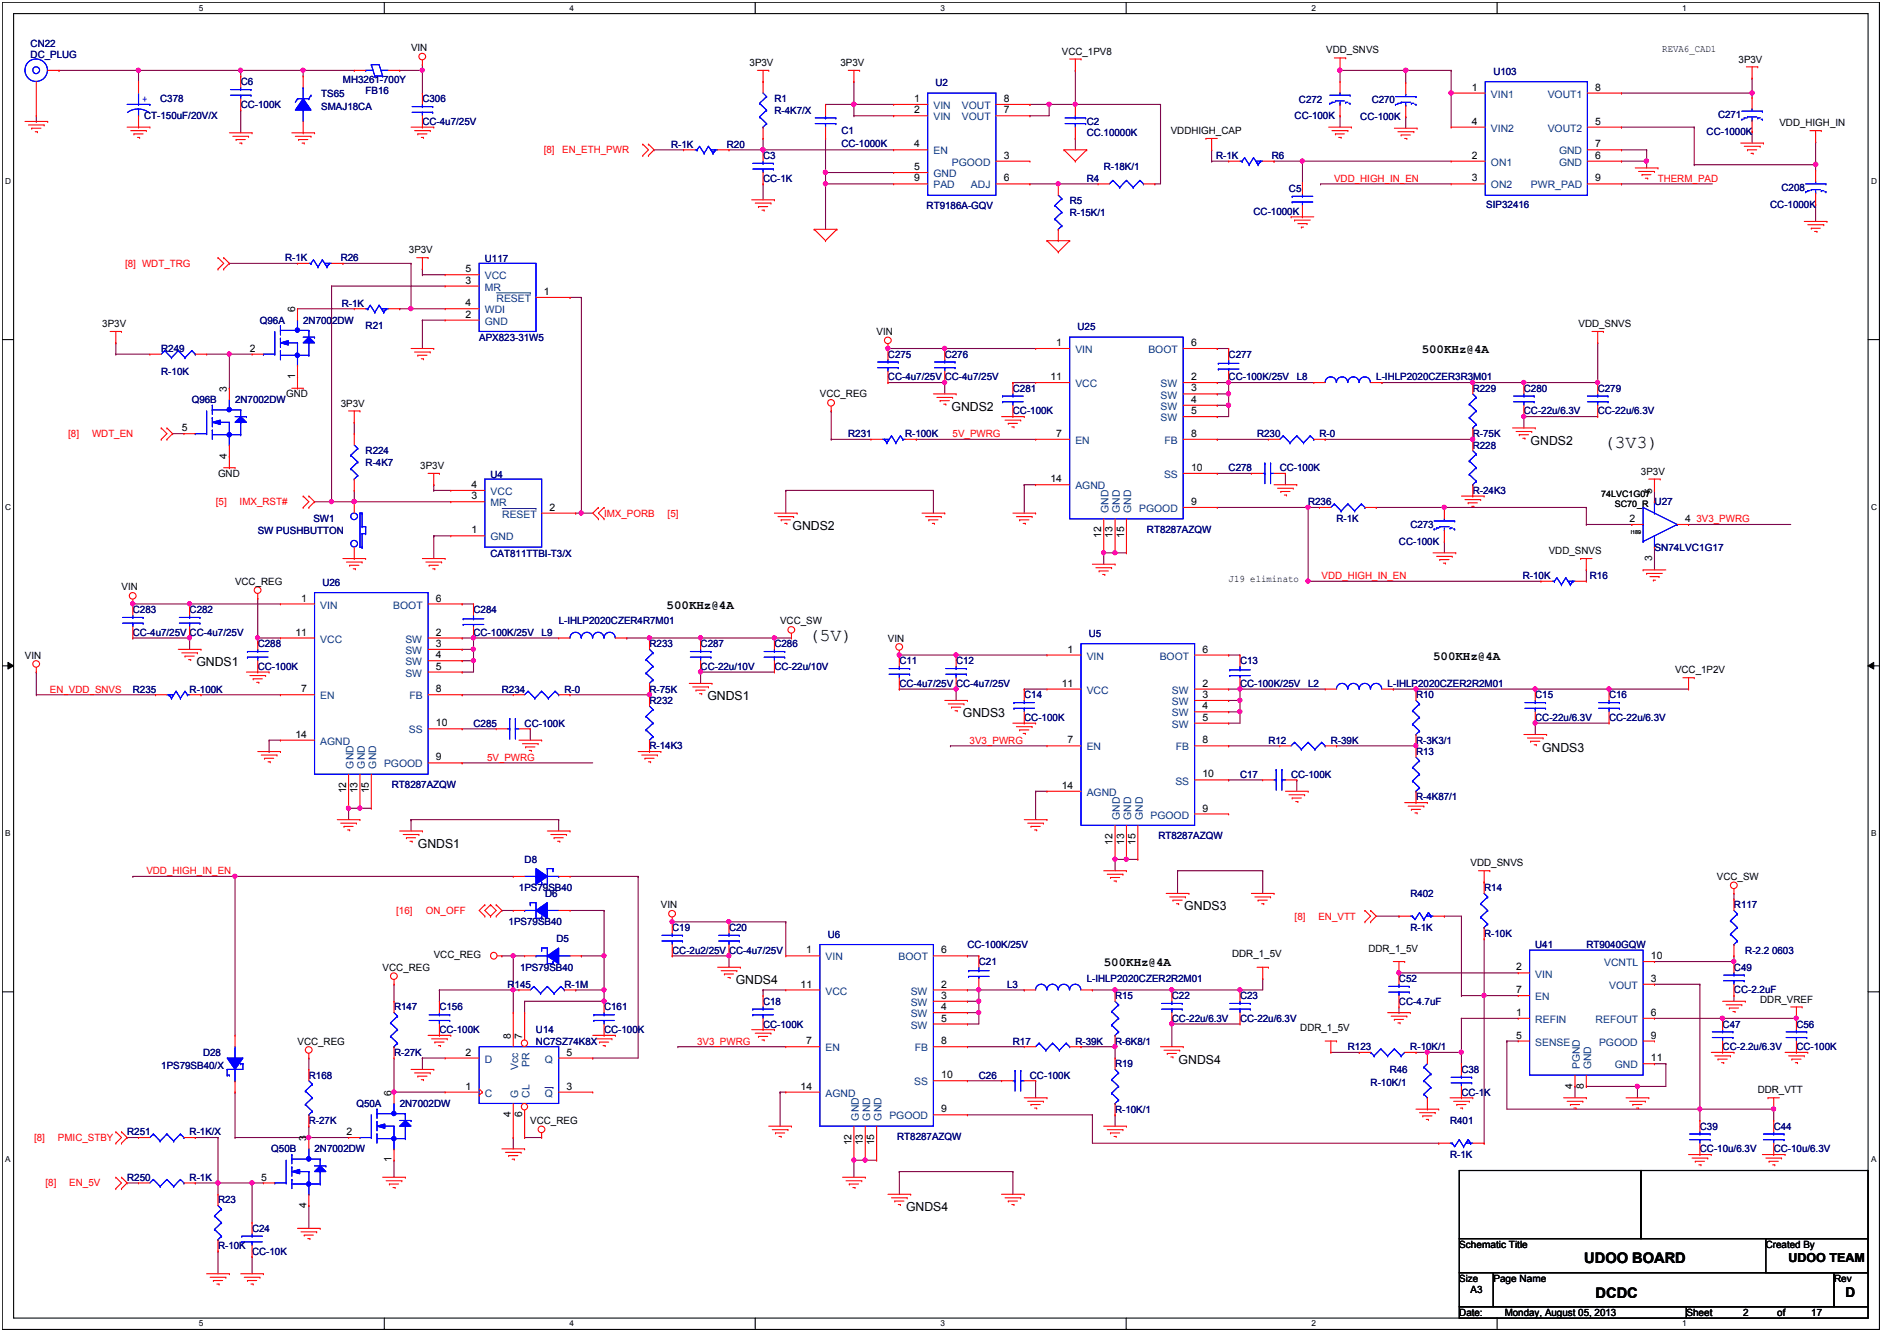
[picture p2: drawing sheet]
<svg xmlns="http://www.w3.org/2000/svg" width="297mm" height="210mm" viewBox="0 0 297 210" stroke-linecap="round" stroke-linejoin="round" font-family="sans-serif">
<defs><g id="words">
<g font-size="2.8">
<text x="251" y="70.2">(3V3)</text>
<text x="126.6" y="100.4">(5V)</text>
</g>
<g font-size="2.3">
<text x="248" y="197.9">UDOO BOARD</text>
<text x="249.8" y="203.2">DCDC</text>
</g>
<text font-size="2.1" x="288.9" y="203.1">D</text>
<g font-size="1.9">
<text x="222.6" y="55.3">500KHz@4A</text>
<text x="149" y="64.4">GNDS2</text>
<text x="239.6" y="69.7">GNDS2</text>
<text x="124.1" y="83">GNDS2</text>
<text x="104.4" y="95.3">500KHz@4A</text>
<text x="30.7" y="104.4">GNDS1</text>
<text x="224.4" y="103.3">500KHz@4A</text>
<text x="110.7" y="109.7">GNDS1</text>
<text x="150.8" y="112.4">GNDS3</text>
<text x="241.4" y="117.7">GNDS3</text>
<text x="65.4" y="132.8">GNDS1</text>
<text x="185.4" y="142.6">GNDS3</text>
<text x="115.2" y="154.1">GNDS4</text>
<text x="172.8" y="151.3">500KHz@4A</text>
<text x="184.5" y="166.6">GNDS4</text>
<text x="141.9" y="189.7">GNDS4</text>
<text x="280" y="197.6">UDOO TEAM</text>
</g>
<g font-size="1.6" fill="#000080">
<text x="4.8" y="7.3">CN22</text>
<text x="4.8" y="9.1">DC_PLUG</text>
<text x="233.8" y="11.7">U103</text>
<text x="25.1" y="16">C378</text>
<text x="37.7" y="13.3">C6</text>
<text x="37.7" y="16.9">CC-100K</text>
<text x="50.3" y="15.1">TS65</text>
<text x="50.3" y="17.2">SMAJ18CA</text>
<text x="53.7" y="13">MH3261-700Y</text>
<text x="57.2" y="14.8">FB16</text>
<text x="66.1" y="16">C306</text>
<text x="121.2" y="16">R1</text>
<text x="121.2" y="17.8">R-4K7/X</text>
<text x="146.5" y="13.5">U2</text>
<text x="203.4" y="16.2">C272</text>
<text x="214.8" y="16.2">C270</text>
<text x="22.6" y="18.7">CT-150uF/20V/X</text>
<text x="66.1" y="19.6">CC-4u7/25V</text>
<text x="105.1" y="23.1">R-1K</text>
<text x="113.8" y="23.1">R20</text>
<text x="131.7" y="21">C1</text>
<text x="131.7" y="23">CC-1000K</text>
<text x="170.1" y="19.6">C2</text>
<text x="170.1" y="21.3">CC.10000K</text>
<text x="202.7" y="18.7">CC-100K</text>
<text x="213" y="18.9">CC-100K</text>
<text x="267.2" y="21.2">CC-1000K</text>
<text x="269" y="18.5">C271</text>
<text x="119.5" y="24.9">C3</text>
<text x="119.5" y="28.5">CC-1K</text>
<text x="170.1" y="28.5">R4</text>
<text x="172.8" y="26.7">R-18K/1</text>
<text x="190.4" y="24.9">R-1K</text>
<text x="199.1" y="24.9">R6</text>
<text x="278.9" y="29.9">C208</text>
<text x="145.1" y="32.7">RT9186A-GQV</text>
<text x="167.5" y="32">R5</text>
<text x="167.5" y="33.8">R-15K/1</text>
<text x="196.3" y="33.6">CC-1000K</text>
<text x="201.8" y="30.1">C5</text>
<text x="232.7" y="32.6">SIP32416</text>
<text x="277.1" y="32.6">CC-1000K</text>
<text x="44.6" y="40.9">R-1K</text>
<text x="53.3" y="40.9">R26</text>
<text x="75.9" y="41.1">U117</text>
<text x="40.7" y="50.7">Q96A</text>
<text x="47.5" y="50.7">2N7002DW</text>
<text x="53.5" y="48">R-1K</text>
<text x="57.2" y="51.6">R21</text>
<text x="75" y="53.3">APX823-31W5</text>
<text x="168.7" y="51.7">U25</text>
<text x="25.2" y="55.1">R249</text>
<text x="25.2" y="58.7">R-10K</text>
<text x="139" y="56">C275</text>
<text x="139" y="59.6">CC-4u7/25V CC-4u7/25V</text>
<text x="147.9" y="56">C276</text>
<text x="192.4" y="56">C277</text>
<text x="192.4" y="59.6">CC-100K/25V</text>
<text x="203" y="59.6">L8</text>
<text x="215.5" y="59.6">L-IHLP2020CZER3R3M01</text>
<text x="30" y="63.1">Q96B</text>
<text x="36.8" y="63.1">2N7002DW</text>
<text x="158.6" y="61.4">C281</text>
<text x="158.6" y="64.9">CC-100K</text>
<text x="230.6" y="61.4">R229</text>
<text x="238.6" y="61.4">C280</text>
<text x="238.6" y="64.9">CC-22u/6.3V</text>
<text x="250.1" y="61.4">C279</text>
<text x="250.1" y="64.9">CC-22u/6.3V</text>
<text x="57.2" y="71.1">R224</text>
<text x="132.8" y="68.5">R231</text>
<text x="141.7" y="68.5">R-100K</text>
<text x="196.8" y="68.5">R230</text>
<text x="206.6" y="68.5">R-0</text>
<text x="230.6" y="68.5">R-75K</text>
<text x="230.6" y="70.2">R228</text>
<text x="57.2" y="72.9">R-4K7</text>
<text x="76.8" y="74.9">U4</text>
<text x="192.4" y="73.8">C278</text>
<text x="200.4" y="73.8">CC-100K</text>
<text x="230.6" y="77.4">R-24K3</text>
<text x="40.4" y="83.6">SW PUSHBUTTON</text>
<text x="49.1" y="81.8">SW1</text>
<text x="179.6" y="83.4">RT8287AZQW</text>
<text x="204.8" y="79.1">R236</text>
<text x="209.3" y="81.8">R-1K</text>
<text x="220.8" y="82.7">C273</text>
<text x="76.8" y="87.3">CAT811TTBI-T3/X</text>
<text x="219" y="85.4">CC-100K</text>
<text x="259" y="86.2">SN74LVC1G17</text>
<text x="50.5" y="91.7">U26</text>
<text x="238.4" y="90.7">R-10K</text>
<text x="248.9" y="90.7">R16</text>
<text x="20.8" y="96">C283</text>
<text x="20.8" y="99.6">CC-4u7/25V CC-4u7/25V</text>
<text x="29.7" y="96">C282</text>
<text x="40.4" y="101.4">C288</text>
<text x="74.1" y="96">C284</text>
<text x="74.1" y="99.6">CC-100K/25V</text>
<text x="84.8" y="99.6">L9</text>
<text x="87.5" y="97.8">L-IHLP2020CZER4R7M01</text>
<text x="101.7" y="101.4">R233</text>
<text x="109.7" y="101.4">C287</text>
<text x="121.2" y="101.4">C286</text>
<text x="170.5" y="99.7">U5</text>
<text x="40.4" y="104.9">CC-100K</text>
<text x="109.7" y="104.9">CC-22u/10V</text>
<text x="121.2" y="104.9">CC-22u/10V</text>
<text x="140.8" y="104">C11</text>
<text x="140.8" y="107.6">CC-4u7/25V CC-4u7/25V</text>
<text x="149.7" y="104">C12</text>
<text x="194.1" y="104">C13</text>
<text x="194.1" y="107.6">CC-100K/25V</text>
<text x="204.8" y="107.6">L2</text>
<text x="217.3" y="107.6">L-IHLP2020CZER2R2M01</text>
<text x="20.8" y="108.5">R235</text>
<text x="29.7" y="108.5">R-100K</text>
<text x="74.1" y="113.8">C285</text>
<text x="78.6" y="108.5">R234</text>
<text x="82.1" y="113.8">CC-100K</text>
<text x="88.4" y="108.5">R-0</text>
<text x="101.7" y="110.2">R232</text>
<text x="101.7" y="108.5">R-75K</text>
<text x="160.4" y="109.4">C14</text>
<text x="160.4" y="112.9">CC-100K</text>
<text x="221.7" y="109.4">R10</text>
<text x="240.4" y="109.4">C15</text>
<text x="240.4" y="112.9">CC-22u/6.3V</text>
<text x="251.9" y="109.4">C16</text>
<text x="251.9" y="112.9">CC-22u/6.3V</text>
<text x="101.7" y="117.4">R-14K3</text>
<text x="198.6" y="116.5">R12</text>
<text x="208.4" y="116.5">R-39K</text>
<text x="221.7" y="116.5">R-3K3/1</text>
<text x="221.7" y="118.2">R13</text>
<text x="61.4" y="123.4">RT8287AZQW</text>
<text x="194.1" y="121.8">C17</text>
<text x="202.1" y="121.8">CC-100K</text>
<text x="221.7" y="125.4">R-4K87/1</text>
<text x="181.4" y="131.4">RT8287AZQW</text>
<text x="82.1" y="135.1">D8</text>
<text x="81.2" y="139.6">1PS79SB40</text>
<text x="85.4" y="140.5">D6</text>
<text x="220.8" y="140.5">R402</text>
<text x="232.4" y="139.6">R14</text>
<text x="271.5" y="142.2">R117</text>
<text x="79.6" y="144.9">1PS79SB40</text>
<text x="87.1" y="147.6">D5</text>
<text x="105.2" y="145.8">C19</text>
<text x="105.2" y="149.4">CC-2u2/25V CC-4u7/25V</text>
<text x="114.1" y="145.8">C20</text>
<text x="129.6" y="146.9">U6</text>
<text x="151.5" y="148.5">CC-100K/25V</text>
<text x="220.8" y="145.8">R-1K</text>
<text x="232.4" y="146.7">R-10K</text>
<text x="240.4" y="148.5">U41</text>
<text x="248.4" y="148.5">RT9040GQW</text>
<text x="273.3" y="149.4">R-2.2 0603</text>
<text x="79.5" y="154.7">R145</text>
<text x="81.4" y="152">1PS79SB40</text>
<text x="88.4" y="154.7">R-1M</text>
<text x="153.2" y="151.1">C21</text>
<text x="157.7" y="154.7">L3</text>
<text x="170.1" y="153.8">L-IHLP2020CZER2R2M01</text>
<text x="219" y="153.8">C52</text>
<text x="271.5" y="152">C49</text>
<text x="271.5" y="155.6">CC-2.2uF</text>
<text x="61.7" y="158.2">R147</text>
<text x="68.8" y="158.2">C156</text>
<text x="68.8" y="161.8">CC-100K</text>
<text x="83.9" y="161.8">U14</text>
<text x="94.6" y="158.2">C161</text>
<text x="94.6" y="161.8">CC-100K</text>
<text x="119.5" y="157.4">C18</text>
<text x="119.5" y="160.9">CC-100K</text>
<text x="174.6" y="156.5">R15</text>
<text x="183.5" y="156.5">C22</text>
<text x="183.5" y="160">CC-22u/6.3V</text>
<text x="194.1" y="156.5">C23</text>
<text x="194.1" y="160">CC-22u/6.3V</text>
<text x="219" y="157.4">CC-4.7uF</text>
<text x="269.7" y="160.9">C47</text>
<text x="281.3" y="160.9">C56</text>
<text x="25.2" y="167.5">1PS79SB40/X</text>
<text x="31.8" y="165.4">D28</text>
<text x="61.7" y="165.4">R-27K</text>
<text x="83.9" y="163.6">NC7SZ74K8X</text>
<text x="158.6" y="163.6">R17</text>
<text x="168.4" y="163.6">R-39K</text>
<text x="174.6" y="163.6">R-6K8/1</text>
<text x="174.6" y="167.1">R19</text>
<text x="211" y="164.5">R123</text>
<text x="220.8" y="164.5">R-10K/1</text>
<text x="269.7" y="164.5">CC-2.2u/6.3V</text>
<text x="281.3" y="164.5">CC-100K</text>
<text x="48.4" y="168.9">R168</text>
<text x="55.8" y="173.4">Q50A</text>
<text x="62.6" y="173.4">2N7002DW</text>
<text x="153.2" y="168.9">C26</text>
<text x="161.2" y="168.9">CC-100K</text>
<text x="214.6" y="170.1">R-10K/1</text>
<text x="217.6" y="168">R46</text>
<text x="228.8" y="168">C38</text>
<text x="228.8" y="171.6">CC-1K</text>
<text x="19.9" y="177.8">R251</text>
<text x="29.7" y="177.8">R-1K/X</text>
<text x="48.4" y="176">R-27K</text>
<text x="140.5" y="178.5">RT8287AZQW</text>
<text x="174.6" y="174.2">R-10K/1</text>
<text x="227" y="176">R401</text>
<text x="266.1" y="176.9">C39</text>
<text x="277.7" y="176.9">C44</text>
<text x="19.9" y="184.9">R250</text>
<text x="29.7" y="184.9">R-1K</text>
<text x="42.5" y="180.5">Q50B</text>
<text x="49.2" y="180.5">2N7002DW</text>
<text x="227" y="181.4">R-1K</text>
<text x="266.1" y="180.5">CC-10u/6.3V</text>
<text x="277.7" y="180.5">CC-10u/6.3V</text>
<text x="34.1" y="188.5">R23</text>
<text x="34.1" y="195.6">R-10K</text>
<text x="39.5" y="192.9">C24</text>
<text x="39.5" y="196.5">CC-10K</text>
</g>
<g font-size="1.6">
<text x="64.4" y="8">VIN</text>
<text x="117.4" y="10.3">3P3V</text>
<text x="131.6" y="10.3">3P3V</text>
<text x="166.2" y="8.6">VCC_1PV8</text>
<text x="207.6" y="8.4">VDD_SNVS</text>
<text x="260.3" y="8.1">REVA6_CAD1</text>
<text x="272.2" y="9.8">3P3V</text>
<text x="143.1" y="16">1</text>
<text x="143.1" y="17.8">2</text>
<text x="157.1" y="17.8">7</text>
<text x="157.1" y="16">8</text>
<text x="230.4" y="14.2">1</text>
<text x="249.8" y="14.2">8</text>
<text x="143.1" y="23.1">4</text>
<text x="183.3" y="21">VDDHIGH_CAP</text>
<text x="230.4" y="19.5">4</text>
<text x="249.8" y="23.1">7</text>
<text x="249.8" y="19.5">5</text>
<text x="278.6" y="19.7">VDD_HIGH_IN</text>
<text x="143.1" y="26.6">5</text>
<text x="143.1" y="28.4">9</text>
<text x="157.1" y="24.9">3</text>
<text x="157.1" y="28.4">6</text>
<text x="230.4" y="24.9">2</text>
<text x="230.4" y="28.4">3</text>
<text x="249.8" y="28.4">9</text>
<text x="249.8" y="24.9">6</text>
<text x="64" y="39.7">3P3V</text>
<text x="72.9" y="42.6">5</text>
<text x="72.9" y="44.4">3</text>
<text x="72.9" y="48">4</text>
<text x="85.1" y="46.2">1</text>
<text x="16" y="51.2">3P3V</text>
<text x="46.2" y="48.9" transform="rotate(-90 46.2 48.9)">6</text>
<text x="72.9" y="49.8">2</text>
<text x="137.2" y="52.5">VIN</text>
<text x="247.1" y="51.2">VDD_SNVS</text>
<text x="39.1" y="55.1">2</text>
<text x="46.2" y="59.4" transform="rotate(-90 46.2 59.4)">1</text>
<text x="164.5" y="59.5">11</text>
<text x="165.4" y="54.2">1</text>
<text x="186.5" y="54.2">6</text>
<text x="186.5" y="59.5">2</text>
<text x="35.5" y="61.4" transform="rotate(-90 35.5 61.4)">3</text>
<text x="44.8" y="62.2">GND</text>
<text x="53.3" y="63.7">3P3V</text>
<text x="128.4" y="62.2">VCC_REG</text>
<text x="186.5" y="61.3">3</text>
<text x="186.5" y="63.1">4</text>
<text x="186.5" y="64.9">5</text>
<text x="28.5" y="67.5">5</text>
<text x="35.5" y="71.8" transform="rotate(-90 35.5 71.8)">4</text>
<text x="165.4" y="68.4">7</text>
<text x="186.5" y="68.4">8</text>
<text x="34.1" y="74.7">GND</text>
<text x="65.8" y="73.5">3P3V</text>
<text x="73.8" y="76.4">4</text>
<text x="164.5" y="75.5">14</text>
<text x="186.5" y="73.8">10</text>
<text x="256.9" y="74.3">3P3V</text>
<text x="258.6" y="77.4" transform="rotate(-90 258.6 77.4)">5</text>
<text x="73.8" y="83.5">1</text>
<text x="73.8" y="78.2">3</text>
<text x="86" y="80">2</text>
<text x="186.5" y="79.1">9</text>
<text x="255.1" y="81.8">2</text>
<text x="263.8" y="81.8">4</text>
<text x="172.4" y="84.3" transform="rotate(-90 172.4 84.3)">12</text>
<text x="174.2" y="84.3" transform="rotate(-90 174.2 84.3)">13</text>
<text x="176" y="84.3" transform="rotate(-90 176 84.3)">15</text>
<text x="242.5" y="86.8">VDD_SNVS</text>
<text x="258.6" y="87.8" transform="rotate(-90 258.6 87.8)">3</text>
<text x="19" y="92.5">VIN</text>
<text x="36.8" y="91.6">VCC_REG</text>
<text x="47.1" y="94.2">1</text>
<text x="68.2" y="94.2">6</text>
<text x="192.4" y="91.2">J19 eliminato</text>
<text x="46.2" y="99.5">11</text>
<text x="68.2" y="99.5">2</text>
<text x="68.2" y="101.3">3</text>
<text x="122.1" y="97.8">VCC_SW</text>
<text x="139" y="100.5">VIN</text>
<text x="3.9" y="103.1">VIN</text>
<text x="68.2" y="103.1">4</text>
<text x="68.2" y="104.9">5</text>
<text x="166.2" y="107.5">11</text>
<text x="167.1" y="102.2">1</text>
<text x="188.3" y="102.2">6</text>
<text x="188.3" y="107.5">2</text>
<text x="262.2" y="105.5">VCC_1P2V</text>
<text x="47.1" y="108.4">7</text>
<text x="68.2" y="108.4">8</text>
<text x="68.2" y="113.8">10</text>
<text x="188.3" y="109.3">3</text>
<text x="188.3" y="111.1">4</text>
<text x="188.3" y="112.9">5</text>
<text x="46.2" y="115.5">14</text>
<text x="68.2" y="119.1">9</text>
<text x="167.1" y="116.4">7</text>
<text x="188.3" y="116.4">8</text>
<text x="54.2" y="124.3" transform="rotate(-90 54.2 124.3)">12</text>
<text x="56" y="124.3" transform="rotate(-90 56 124.3)">13</text>
<text x="57.8" y="124.3" transform="rotate(-90 57.8 124.3)">15</text>
<text x="166.2" y="123.5">14</text>
<text x="188.3" y="121.8">10</text>
<text x="188.3" y="127.1">9</text>
<text x="174.2" y="132.3" transform="rotate(-90 174.2 132.3)">12</text>
<text x="176" y="132.3" transform="rotate(-90 176 132.3)">13</text>
<text x="177.8" y="132.3" transform="rotate(-90 177.8 132.3)">15</text>
<text x="230.2" y="135.7">VDD_SNVS</text>
<text x="268.8" y="137.8">VCC_SW</text>
<text x="103.5" y="142.2">VIN</text>
<text x="126.2" y="149.3">1</text>
<text x="147.4" y="149.3">6</text>
<text x="192.9" y="149.9">DDR_1_5V</text>
<text x="214.2" y="149">DDR_1_5V</text>
<text x="59.9" y="152">VCC_REG</text>
<text x="67.9" y="150.1">VCC_REG</text>
<text x="125.4" y="154.6">11</text>
<text x="147.4" y="154.6">2</text>
<text x="237.4" y="152">2</text>
<text x="237.4" y="155.5">7</text>
<text x="258.5" y="153.8">3</text>
<text x="258.5" y="150.2">10</text>
<text x="147.4" y="156.4">3</text>
<text x="147.4" y="158.2">4</text>
<text x="147.4" y="160">5</text>
<text x="203.6" y="161.5">DDR_1_5V</text>
<text x="237.4" y="159.1">1</text>
<text x="258.5" y="159.1">6</text>
<text x="275.6" y="157">DDR_VREF</text>
<text x="46.6" y="163.6">VCC_REG</text>
<text x="72.9" y="165.3">2</text>
<text x="80" y="162.7" transform="rotate(-90 80 162.7)">8</text>
<text x="81.8" y="162.7" transform="rotate(-90 81.8 162.7)">7</text>
<text x="88.7" y="165.3">5</text>
<text x="126.2" y="163.5">7</text>
<text x="147.4" y="163.5">8</text>
<text x="237.4" y="162.6">5</text>
<text x="258.5" y="162.6">9</text>
<text x="258.5" y="166.2">11</text>
<text x="61.3" y="171.6" transform="rotate(-90 61.3 171.6)">6</text>
<text x="72.9" y="170.6">1</text>
<text x="88.7" y="170.6">3</text>
<text x="125.4" y="170.6">14</text>
<text x="147.4" y="168.9">10</text>
<text x="246.2" y="170.5" transform="rotate(-90 246.2 170.5)">4</text>
<text x="248" y="170.5" transform="rotate(-90 248 170.5)">8</text>
<text x="275.2" y="171.2">DDR_VTT</text>
<text x="48" y="178.7" transform="rotate(-90 48 178.7)">3</text>
<text x="54.2" y="177.8">2</text>
<text x="80" y="174.9" transform="rotate(-90 80 174.9)">4</text>
<text x="81.8" y="174.9" transform="rotate(-90 81.8 174.9)">6</text>
<text x="83" y="176">VCC_REG</text>
<text x="133.3" y="179.4" transform="rotate(-90 133.3 179.4)">12</text>
<text x="135.1" y="179.4" transform="rotate(-90 135.1 179.4)">13</text>
<text x="136.9" y="179.4" transform="rotate(-90 136.9 179.4)">15</text>
<text x="147.4" y="174.2">9</text>
<text x="40.9" y="184.9">5</text>
<text x="61.3" y="182" transform="rotate(-90 61.3 182)">1</text>
<text x="48" y="189.1" transform="rotate(-90 48 189.1)">4</text>
<text x="228.5" y="195.4">Schematic Title</text>
<text x="276.5" y="195.4">Created By</text>
<text x="228.5" y="200.7">Size</text>
<text x="230.2" y="202.5">A3</text>
<text x="233.8" y="200.7">Page Name</text>
<text x="287.1" y="200.7">Rev</text>
<text x="228.5" y="206.1">Date:</text>
<text x="235.6" y="206.1">Monday, August 05, 2013</text>
<text x="264" y="206.1">Sheet</text>
<text x="272.9" y="206.1">2</text>
<text x="278.2" y="206.1">of</text>
<text x="283.6" y="206.1">17</text>
</g>
<text font-size="1.6" fill="#00f" x="22.2" y="16">+</text>
<g font-size="1.6" fill="#004080">
<text x="146.1" y="17.1">VIN</text>
<text x="150.6" y="17.1">VOUT</text>
<text x="233.4" y="15.3">VIN1</text>
<text x="242.3" y="15.3">VOUT1</text>
<text x="146.1" y="18.9">VIN</text>
<text x="150.6" y="18.9">VOUT</text>
<text x="233.4" y="20.6">VIN2</text>
<text x="242.3" y="20.6">VOUT2</text>
<text x="146.1" y="27.7">GND</text>
<text x="146.1" y="24.2">EN</text>
<text x="146.1" y="29.5">PAD</text>
<text x="149" y="26">PGOOD</text>
<text x="152" y="29.5">ADJ</text>
<text x="233.4" y="26">ON1</text>
<text x="233.4" y="29.5">ON2</text>
<text x="239.7" y="29.5">PWR_PAD</text>
<text x="244.1" y="24.2">GND</text>
<text x="244.1" y="26">GND</text>
<text x="75.9" y="43.7">VCC</text>
<text x="75.9" y="45.5">MR</text>
<text x="77.7" y="47.3">RESET</text>
<text x="75.9" y="50.9">GND</text>
<text x="75.9" y="49.1">WDI</text>
<text x="168.4" y="55.3">VIN</text>
<text x="179.8" y="55.3">BOOT</text>
<text x="168.4" y="60.6">VCC</text>
<text x="181.7" y="60.6">SW</text>
<text x="181.7" y="62.4">SW</text>
<text x="181.7" y="64.2">SW</text>
<text x="181.7" y="66">SW</text>
<text x="168.4" y="69.5">EN</text>
<text x="182.3" y="69.5">FB</text>
<text x="76.8" y="77.5">VCC</text>
<text x="168.4" y="76.6">AGND</text>
<text x="182.2" y="74.9">SS</text>
<text x="76.8" y="79.3">MR</text>
<text x="78.6" y="81.1">RESET</text>
<text x="173.6" y="80.4" transform="rotate(-90 173.6 80.4)">GND</text>
<text x="175.3" y="80.4" transform="rotate(-90 175.3 80.4)">GND</text>
<text x="177.1" y="80.4" transform="rotate(-90 177.1 80.4)">GND</text>
<text x="178.3" y="80.2">PGOOD</text>
<text x="76.8" y="84.6">GND</text>
<text x="50.1" y="95.3">VIN</text>
<text x="61.6" y="95.3">BOOT</text>
<text x="50.1" y="100.6">VCC</text>
<text x="63.5" y="100.6">SW</text>
<text x="63.5" y="102.4">SW</text>
<text x="63.5" y="104.2">SW</text>
<text x="63.5" y="106">SW</text>
<text x="170.1" y="103.3">VIN</text>
<text x="181.6" y="103.3">BOOT</text>
<text x="50.1" y="109.5">EN</text>
<text x="64.1" y="109.5">FB</text>
<text x="170.1" y="108.6">VCC</text>
<text x="183.5" y="108.6">SW</text>
<text x="183.5" y="110.4">SW</text>
<text x="183.5" y="112.2">SW</text>
<text x="183.5" y="114">SW</text>
<text x="50.1" y="116.6">AGND</text>
<text x="64" y="114.9">SS</text>
<text x="170.1" y="117.5">EN</text>
<text x="184.1" y="117.5">FB</text>
<text x="55.3" y="120.4" transform="rotate(-90 55.3 120.4)">GND</text>
<text x="57.1" y="120.4" transform="rotate(-90 57.1 120.4)">GND</text>
<text x="58.9" y="120.4" transform="rotate(-90 58.9 120.4)">GND</text>
<text x="60.1" y="120.2">PGOOD</text>
<text x="170.1" y="124.6">AGND</text>
<text x="184" y="122.9">SS</text>
<text x="175.3" y="128.4" transform="rotate(-90 175.3 128.4)">GND</text>
<text x="177.1" y="128.4" transform="rotate(-90 177.1 128.4)">GND</text>
<text x="178.9" y="128.4" transform="rotate(-90 178.9 128.4)">GND</text>
<text x="180.1" y="128.2">PGOOD</text>
<text x="129.2" y="150.4">VIN</text>
<text x="129.2" y="155.7">VCC</text>
<text x="140.7" y="150.4">BOOT</text>
<text x="142.6" y="155.7">SW</text>
<text x="240.4" y="153.1">VIN</text>
<text x="251.2" y="151.3">VCNTL</text>
<text x="251.9" y="154.9">VOUT</text>
<text x="142.6" y="157.5">SW</text>
<text x="142.6" y="159.3">SW</text>
<text x="142.6" y="161.1">SW</text>
<text x="240.4" y="160.2">REFIN</text>
<text x="240.4" y="156.6">EN</text>
<text x="249.8" y="160.2">REFOUT</text>
<text x="75.9" y="166.4">D</text>
<text x="81.1" y="167.5" transform="rotate(-90 81.1 167.5)">Vcc</text>
<text x="82.9" y="167.1" transform="rotate(-90 82.9 167.1)">PR</text>
<text x="85.3" y="166.4">Q</text>
<text x="129.2" y="164.6">EN</text>
<text x="143.2" y="164.6">FB</text>
<text x="240.4" y="163.7">SENSE</text>
<text x="247.3" y="167.5" transform="rotate(-90 247.3 167.5)">PGND</text>
<text x="249.1" y="167.5" transform="rotate(-90 249.1 167.5)">GND</text>
<text x="250.4" y="163.7">PGOOD</text>
<text x="252.8" y="167.3">GND</text>
<text x="75.9" y="171.7">C</text>
<text x="81.1" y="171.9" transform="rotate(-90 81.1 171.9)">G</text>
<text x="82.9" y="171.9" transform="rotate(-90 82.9 171.9)">CL</text>
<text x="85.3" y="171.7">Q</text>
<text x="129.2" y="171.7">AGND</text>
<text x="143.1" y="170">SS</text>
<text x="134.5" y="175.5" transform="rotate(-90 134.5 175.5)">GND</text>
<text x="136.2" y="175.5" transform="rotate(-90 136.2 175.5)">GND</text>
<text x="138" y="175.5" transform="rotate(-90 138 175.5)">GND</text>
<text x="139.2" y="175.3">PGOOD</text>
</g>
<g font-size="1.6" fill="#f00">
<text x="85.1" y="24">[8]</text>
<text x="88" y="24">EN_ETH_PWR</text>
<text x="208.9" y="28.5">VDD_HIGH_IN_EN</text>
<text x="259.5" y="28.5">THERM_PAD</text>
<text x="19.6" y="41.8">[8] WDT_TRG</text>
<text x="10.7" y="68.5">[8]</text>
<text x="14.4" y="68.5">WDT_EN</text>
<text x="149.1" y="68.5">5V_PWRG</text>
<text x="33.8" y="79.1">[5]</text>
<text x="37.5" y="79.1">IMX_RST#</text>
<text x="94.6" y="80.9">IMX_PORB</text>
<text x="104.5" y="80.9">[5]</text>
<text x="265.6" y="81.8">3V3_PWRG</text>
<text x="206.9" y="90.7">VDD_HIGH_IN_EN</text>
<text x="7.8" y="108.5">EN_VDD_SNVS</text>
<text x="76.3" y="119.1">5V_PWRG</text>
<text x="151.8" y="116.5">3V3_PWRG</text>
<text x="22.9" y="136.9">VDD_HIGH_IN_EN</text>
<text x="62" y="143.1">[16]</text>
<text x="66.7" y="143.1">ON_OFF</text>
<text x="202.7" y="144">[8]</text>
<text x="206.4" y="144">EN_VTT</text>
<text x="109.1" y="163.6">3V3_PWRG</text>
<text x="5.3" y="178.7">[8]</text>
<text x="9.1" y="178.7">PMIC_STBY</text>
<text x="7.1" y="185.8">[8]</text>
<text x="10.9" y="185.8">EN_5V</text>
</g>
<g font-size="1.4">
<text x="250.7" y="77.8">74LVC1G07</text>
<text x="252.8" y="79.3">SC70_R U27</text>
</g>
<g font-size="1.3">
<text x="31.1" y="1.7">5</text>
<text x="89.2" y="1.7">4</text>
<text x="147.2" y="1.7">3</text>
<text x="205.3" y="1.7">2</text>
<text x="263.4" y="1.7">1</text>
<text x=".8" y="28.8">D</text>
<text x="292.9" y="28.8">D</text>
<text x=".8" y="79.8">C</text>
<text x="292.9" y="79.8">C</text>
<text x=".8" y="130.9">B</text>
<text x="292.9" y="130.9">B</text>
<text x=".8" y="182">A</text>
<text x="292.9" y="182">A</text>
<text x="31.1" y="207.7">5</text>
<text x="89.2" y="207.7">4</text>
<text x="147.2" y="207.7">3</text>
<text x="205.3" y="207.7">2</text>
<text x="263.4" y="207.7">1</text>
</g>
<text font-size=".8" x="255.3" y="83.7">I189</text>
</g></defs>
<path d="M.4 .4h293.8v207.8h-293.8zM2.1 2.1h290.4v204.3h-290.4z" fill="none" stroke="#000" stroke-width=".17"/>
<g fill="#fff">
<path d="M31.1 .5h.7v1.4h-.7z"/>
<path d="M31.1 206.6h.7v1.4h-.7z"/>
</g>
<path d="M60.2 .4v1.7M60.2 206.4v1.8" fill="none" stroke="#000" stroke-width=".17"/>
<g fill="#fff">
<path d="M89.2 .5h.6v1.4h-.6z"/>
<path d="M89.2 206.6h.6v1.4h-.6z"/>
</g>
<path d="M118.2 .4v1.7M118.2 206.4v1.8" fill="none" stroke="#000" stroke-width=".17"/>
<g fill="#fff">
<path d="M147.2 .5h.7v1.4h-.7z"/>
<path d="M147.2 206.6h.7v1.4h-.7z"/>
</g>
<path d="M176.3 .4v1.7M176.3 206.4v1.8" fill="none" stroke="#000" stroke-width=".17"/>
<g fill="#fff">
<path d="M205.3 .5h.7v1.4h-.7z"/>
<path d="M205.3 206.6h.7v1.4h-.7z"/>
</g>
<path d="M234.4 .4v1.7M234.4 206.4v1.8" fill="none" stroke="#000" stroke-width=".17"/>
<g fill="#fff">
<path d="M263.4 .5h.7v1.4h-.7z"/>
<path d="M263.4 206.6h.7v1.4h-.7z"/>
<path d="M.8 27.7h.9v1.4h-.9z"/>
<path d="M292.9 27.7h.9v1.4h-.9z"/>
<path d="M.8 78.7h.9v1.4h-.9z"/>
<path d="M292.9 78.7h.9v1.4h-.9z"/>
</g>
<path d="M.4 53.2h1.7M292.5 53.2h1.7" fill="none" stroke="#000" stroke-width=".17"/>
<g fill="#fff">
<path d="M.8 129.8h.8v1.4h-.8z"/>
<path d="M292.9 129.8h.8v1.4h-.8z"/>
</g>
<path d="M.4 104.3h1.7M292.5 104.3h1.7" fill="none" stroke="#000" stroke-width=".17"/>
<path d="M1.2 103.7l.9 .6-.9 .5zM292.5 104.3l.9-.6v1.1z" fill="#000"/>
<path d="M1.2 103.7l.9 .6-.9 .5zM292.5 104.3l.9-.6v1.1z" fill="none" stroke="#000" stroke-width=".16"/>
<g fill="#fff">
<path d="M.8 180.8h.8v1.4h-.8z"/>
<path d="M292.9 180.8h.8v1.4h-.8z"/>
</g>
<path d="M.4 155.3h1.7M292.5 155.3h1.7" fill="none" stroke="#000" stroke-width=".17"/>
<path d="M253.9 14.6h.1M253.9 14.6h20.4" fill="none" stroke="#800040" stroke-width=".17"/>
<circle cx="274.3" cy="14.5" r=".33" fill="#f0f"/>
<circle cx="274.3" cy="14.5" r=".33" fill="none" stroke="#f0f" stroke-width=".17"/>
<path d="M274.3 14.6h.1M274.3 14.6v.7M189.7 25.2h.1M189.7 23.5h.1M189.7 25.2h2.7M189.7 23.5v1.7M203.9 25.2h.1M203.9 25.2v3.4" fill="none" stroke="#800040" stroke-width=".17"/>
<circle cx="203.9" cy="25.2" r=".32" fill="#f0f"/>
<circle cx="203.9" cy="25.2" r=".32" fill="none" stroke="#f0f" stroke-width=".17"/>
<path d="M140.8 102.6h.1M140.8 102.6h8.9" fill="none" stroke="#800040" stroke-width=".17"/>
<circle cx="140.8" cy="102.6" r=".32" fill="#f0f"/>
<circle cx="140.8" cy="102.6" r=".32" fill="none" stroke="#f0f" stroke-width=".17"/>
<path d="M209.3 116.8h.1M209.3 116.8h12.4" fill="none" stroke="#800040" stroke-width=".17"/>
<circle cx="221.7" cy="116.8" r=".32" fill="#f0f"/>
<circle cx="221.7" cy="116.8" r=".32" fill="none" stroke="#f0f" stroke-width=".17"/>
<path d="M140.8 107.9h.1M140.8 107.9h8.9" fill="none" stroke="#800040" stroke-width=".17"/>
<circle cx="149.7" cy="107.9" r=".32" fill="#f0f"/>
<circle cx="149.7" cy="107.9" r=".32" fill="none" stroke="#f0f" stroke-width=".17"/>
<path d="M149.7 107.9h.1M149.7 107.9v1.8M192.4 107.9h.1M192.4 107.9h15.1M194.1 107.9h.1" fill="none" stroke="#800040" stroke-width=".17"/>
<circle cx="194.1" cy="107.9" r=".32" fill="#f0f"/>
<circle cx="194.1" cy="107.9" r=".32" fill="none" stroke="#f0f" stroke-width=".17"/>
<path d="M149.7 102.6h.1M149.7 102.6h14.2M192.4 102.6h.1M192.4 102.6h1.7" fill="none" stroke="#800040" stroke-width=".17"/>
<circle cx="149.7" cy="102.6" r=".32" fill="#f0f"/>
<circle cx="149.7" cy="102.6" r=".32" fill="none" stroke="#f0f" stroke-width=".17"/>
<path d="M160.4 107.9h.1M160.4 107.9h3.5M192.4 109.7h.1M192.4 109.7h1.7M194.1 107.9h.1M194.1 109.7h.1M194.1 107.9v3.6M174.6 134.6h.1M174.6 134.6v1.8" fill="none" stroke="#800040" stroke-width=".17"/>
<circle cx="194.1" cy="109.7" r=".32" fill="#f0f"/>
<circle cx="194.1" cy="109.7" r=".32" fill="none" stroke="#f0f" stroke-width=".17"/>
<path d="M192.4 111.5h.1M192.4 111.5h1.7M240.4 113.2h.1M240.4 113.2v1.8" fill="none" stroke="#800040" stroke-width=".17"/>
<circle cx="240.3" cy="113.2" r=".32" fill="#f0f"/>
<circle cx="240.3" cy="113.2" r=".32" fill="none" stroke="#f0f" stroke-width=".17"/>
<path d="M251.9 107.9h.1M251.9 107.9h12.5" fill="none" stroke="#800040" stroke-width=".17"/>
<circle cx="251.9" cy="107.9" r=".32" fill="#f0f"/>
<circle cx="251.9" cy="107.9" r=".32" fill="none" stroke="#f0f" stroke-width=".17"/>
<path d="M176.4 134.6h.1M176.4 134.6h1.7M192.4 122.1h.1M192.4 122.1h5.3" fill="none" stroke="#800040" stroke-width=".17"/>
<circle cx="176.3" cy="134.6" r=".32" fill="#f0f"/>
<circle cx="176.3" cy="134.6" r=".32" fill="none" stroke="#f0f" stroke-width=".17"/>
<path d="M174.6 134.6h.1M174.6 134.6h1.8" fill="none" stroke="#800040" stroke-width=".17"/>
<circle cx="174.6" cy="134.6" r=".32" fill="#f0f"/>
<circle cx="174.6" cy="134.6" r=".32" fill="none" stroke="#f0f" stroke-width=".17"/>
<path d="M194.1 111.5h.1M194.1 111.5v1.7M240.4 113.2h.1M240.4 113.2h11.5M162.1 123.9h.1M162.1 123.9h1.8M162.1 123.9v4.5M203 122.1h.1M203 122.1v1.8" fill="none" stroke="#800040" stroke-width=".17"/>
<circle cx="194.1" cy="111.4" r=".32" fill="#f0f"/>
<circle cx="194.1" cy="111.4" r=".32" fill="none" stroke="#f0f" stroke-width=".17"/>
<path d="M192.4 113.2h.1M192.4 113.2h1.7M218.1 107.9h.1M218.1 107.9h22.3M221.7 107.9h.1" fill="none" stroke="#800040" stroke-width=".17"/>
<circle cx="221.7" cy="107.9" r=".32" fill="#f0f"/>
<circle cx="221.7" cy="107.9" r=".32" fill="none" stroke="#f0f" stroke-width=".17"/>
<path d="M192.4 116.8h.1M192.4 116.8h8M240.4 107.9h.1M240.4 107.9h11.5M184.4 136.4h.1M184.4 136.4v3.5M184.4 136.4h13.3M197.7 136.4h.1M197.7 136.4v3.5" fill="none" stroke="#800040" stroke-width=".17"/>
<circle cx="240.3" cy="107.9" r=".32" fill="#f0f"/>
<circle cx="240.3" cy="107.9" r=".32" fill="none" stroke="#f0f" stroke-width=".17"/>
<path d="M105.2 144.4h.1M105.2 144.4h8.9" fill="none" stroke="#800040" stroke-width=".17"/>
<circle cx="105.2" cy="144.3" r=".32" fill="#f0f"/>
<circle cx="105.2" cy="144.3" r=".32" fill="none" stroke="#f0f" stroke-width=".17"/>
<path d="M169.2 163.9h.1M169.2 163.9h5.4" fill="none" stroke="#800040" stroke-width=".17"/>
<circle cx="174.6" cy="163.9" r=".32" fill="#f0f"/>
<circle cx="174.6" cy="163.9" r=".32" fill="none" stroke="#f0f" stroke-width=".17"/>
<path d="M105.2 149.7h.1M105.2 149.7h8.9" fill="none" stroke="#800040" stroke-width=".17"/>
<circle cx="114.1" cy="149.7" r=".32" fill="#f0f"/>
<circle cx="114.1" cy="149.7" r=".32" fill="none" stroke="#f0f" stroke-width=".17"/>
<path d="M114.1 149.7h.1M114.1 144.4h.1M114.1 149.7v1.8M114.1 144.4h8.9M151.5 155h.1M151.5 149.7h.1M151.5 155h1.7M151.5 149.7h1.7M106.1 163.9h.1M106.1 163.9h16.9" fill="none" stroke="#800040" stroke-width=".17"/>
<circle cx="114.1" cy="144.3" r=".32" fill="#f0f"/>
<circle cx="114.1" cy="144.3" r=".32" fill="none" stroke="#f0f" stroke-width=".17"/>
<path d="M153.2 155h.1M153.2 155v1.8M133.7 181.7h.1M133.7 181.7v2.7" fill="none" stroke="#800040" stroke-width=".17"/>
<circle cx="153.2" cy="155" r=".32" fill="#f0f"/>
<circle cx="153.2" cy="155" r=".32" fill="none" stroke="#f0f" stroke-width=".17"/>
<path d="M151.5 156.8h.1M151.5 156.8h1.7M153.2 156.8h.1M153.2 156.8v1.8" fill="none" stroke="#800040" stroke-width=".17"/>
<circle cx="153.2" cy="156.8" r=".32" fill="#f0f"/>
<circle cx="153.2" cy="156.8" r=".32" fill="none" stroke="#f0f" stroke-width=".17"/>
<path d="M151.5 158.6h.1M151.5 158.6h1.7M194.1 155h.1M194.1 155h3.6M183.5 160.4h.1M183.5 160.4v3.5" fill="none" stroke="#800040" stroke-width=".17"/>
<circle cx="194.1" cy="155" r=".32" fill="#f0f"/>
<circle cx="194.1" cy="155" r=".32" fill="none" stroke="#f0f" stroke-width=".17"/>
<path d="M151.5 169.2h.1M151.5 169.2h5.3M135.5 181.7h.1M135.5 181.7h1.7" fill="none" stroke="#800040" stroke-width=".17"/>
<circle cx="135.4" cy="181.7" r=".32" fill="#f0f"/>
<circle cx="135.4" cy="181.7" r=".32" fill="none" stroke="#f0f" stroke-width=".17"/>
<path d="M133.7 181.7h.1M133.7 181.7h1.8" fill="none" stroke="#800040" stroke-width=".17"/>
<circle cx="133.7" cy="181.7" r=".32" fill="#f0f"/>
<circle cx="133.7" cy="181.7" r=".32" fill="none" stroke="#f0f" stroke-width=".17"/>
<path d="M183.5 160.4h.1M183.5 160.4h10.6" fill="none" stroke="#800040" stroke-width=".17"/>
<circle cx="183.4" cy="160.3" r=".32" fill="#f0f"/>
<circle cx="183.4" cy="160.3" r=".32" fill="none" stroke="#f0f" stroke-width=".17"/>
<path d="M153.2 158.6h.1M153.2 158.6v1.8M122.1 171h.1M122.1 171h.9M122.1 171v5.4M162.1 169.2h.1M162.1 169.2v2.7" fill="none" stroke="#800040" stroke-width=".17"/>
<circle cx="153.2" cy="158.6" r=".32" fill="#f0f"/>
<circle cx="153.2" cy="158.6" r=".32" fill="none" stroke="#f0f" stroke-width=".17"/>
<path d="M171 155h.1M171 155h12.5M174.6 155h.1M151.5 160.4h.1M151.5 160.4h1.7" fill="none" stroke="#800040" stroke-width=".17"/>
<circle cx="174.6" cy="155" r=".32" fill="#f0f"/>
<circle cx="174.6" cy="155" r=".32" fill="none" stroke="#f0f" stroke-width=".17"/>
<path d="M183.5 155h.1M183.5 155h10.6M151.5 163.9h.1M151.5 163.9h8.9M140.8 183.5h.1M140.8 183.5v3.5M140.8 183.5h17.8M158.6 183.5h.1M158.6 183.5v3.5" fill="none" stroke="#800040" stroke-width=".17"/>
<circle cx="183.4" cy="155" r=".32" fill="#f0f"/>
<circle cx="183.4" cy="155" r=".32" fill="none" stroke="#f0f" stroke-width=".17"/>
<path d="M133.7 16.4h.1M133.7 16.4v1.7M168.4 11h.1M168.4 11v5.4M161.2 28.8h.1M161.2 28.8h4.5" fill="none" stroke="#800040" stroke-width=".17"/>
<circle cx="133.7" cy="16.3" r=".32" fill="#f0f"/>
<circle cx="133.7" cy="16.3" r=".32" fill="none" stroke="#f0f" stroke-width=".17"/>
<g fill="none" stroke="#800040" stroke-width=".17">
<path d="M133.7 16.4h.1M133.7 16.4h6.2M161.2 16.4h.1M161.2 16.4h3.1M168.4 16.4h.1M168.4 16.4h13.3M181.7 16.4h.1M181.7 16.4v12.4M129.2 28.8h.1M129.2 21.7h.1M129.2 27h.1M129.2 28.8h10.7"/>
<path d="M129.2 21.7v5.3M129.2 27h10.7"/>
</g>
<circle cx="129.2" cy="27" r=".32" fill="#f0f"/>
<circle cx="129.2" cy="27" r=".32" fill="none" stroke="#f0f" stroke-width=".17"/>
<path d="M129.2 28.8h.1M129.2 28.8v7.1" fill="none" stroke="#800040" stroke-width=".17"/>
<circle cx="129.2" cy="28.8" r=".32" fill="#f0f"/>
<circle cx="129.2" cy="28.8" r=".32" fill="none" stroke="#f0f" stroke-width=".17"/>
<path d="M133.7 18.1h.1M133.7 18.1h6.2M164.3 16.4h.1M164.3 16.4h4.1" fill="none" stroke="#800040" stroke-width=".17"/>
<circle cx="168.3" cy="16.3" r=".32" fill="#f0f"/>
<circle cx="168.3" cy="16.3" r=".32" fill="none" stroke="#f0f" stroke-width=".17"/>
<circle cx="164.3" cy="16.3" r=".33" fill="#f0f"/>
<circle cx="164.3" cy="16.3" r=".33" fill="none" stroke="#f0f" stroke-width=".17"/>
<path d="M161.2 18.1h.1M164.3 16.4h.1M164.3 16.4v1.7h-3.1M165.7 28.8h.1M165.7 28.8h6.2M168.4 21.7h.1M168.4 21.7v1.8" fill="none" stroke="#800040" stroke-width=".17"/>
<circle cx="165.7" cy="28.8" r=".32" fill="#f0f"/>
<circle cx="165.7" cy="28.8" r=".32" fill="none" stroke="#f0f" stroke-width=".17"/>
<path d="M119.5 21.7h.1M119.5 23.5h.1M119.5 21.7v1.8M119.5 23.5h20.4M180.8 28.8h.1M180.8 28.8h.9" fill="none" stroke="#800040" stroke-width=".17"/>
<circle cx="119.4" cy="23.4" r=".32" fill="#f0f"/>
<circle cx="119.4" cy="23.4" r=".32" fill="none" stroke="#f0f" stroke-width=".17"/>
<path d="M119.5 28.8h.1M119.5 28.8v2.5M55.5 78.6h.1M55.5 78.6h15.1M67.9 75.9h.1M67.9 76.8h.1M67.9 75.9v.9M67.9 76.8h2.7M67.9 83.9h.1M67.9 83.9v3.6M67.9 83.9h2.7" fill="none" stroke="#800040" stroke-width=".17"/>
<circle cx="55.4" cy="78.6" r=".32" fill="#f0f"/>
<circle cx="55.4" cy="78.6" r=".32" fill="none" stroke="#f0f" stroke-width=".17"/>
<path d="M55.5 76.8h.1M55.5 76.8v1.8M91 80.4h.1M91 80.4h1.8" fill="none" stroke="#800040" stroke-width=".17"/>
<circle cx="55.4" cy="78.6" r=".32" fill="#f0f"/>
<circle cx="55.4" cy="78.6" r=".32" fill="none" stroke="#f0f" stroke-width=".17"/>
<path d="M139 54.6h.1M139 54.6h8.9" fill="none" stroke="#800040" stroke-width=".17"/>
<circle cx="139" cy="54.6" r=".32" fill="#f0f"/>
<circle cx="139" cy="54.6" r=".32" fill="none" stroke="#f0f" stroke-width=".17"/>
<path d="M207.5 68.8h.1M207.5 68.8h23.1" fill="none" stroke="#800040" stroke-width=".17"/>
<circle cx="230.6" cy="68.8" r=".32" fill="#f0f"/>
<circle cx="230.6" cy="68.8" r=".32" fill="none" stroke="#f0f" stroke-width=".17"/>
<path d="M139 59.9h.1M139 59.9h8.9M143.5 68.8h.1M143.5 68.8h18.6" fill="none" stroke="#800040" stroke-width=".17"/>
<circle cx="147.9" cy="59.9" r=".32" fill="#f0f"/>
<circle cx="147.9" cy="59.9" r=".32" fill="none" stroke="#f0f" stroke-width=".17"/>
<path d="M147.9 59.9h.1M147.9 59.9v1.8M190.6 59.9h.1M190.6 59.9h15.1M192.4 59.9h.1" fill="none" stroke="#800040" stroke-width=".17"/>
<circle cx="192.3" cy="59.9" r=".32" fill="#f0f"/>
<circle cx="192.3" cy="59.9" r=".32" fill="none" stroke="#f0f" stroke-width=".17"/>
<path d="M147.9 54.6h.1M147.9 54.6h14.2M190.6 54.6h.1M190.6 54.6h1.8" fill="none" stroke="#800040" stroke-width=".17"/>
<circle cx="147.9" cy="54.6" r=".32" fill="#f0f"/>
<circle cx="147.9" cy="54.6" r=".32" fill="none" stroke="#f0f" stroke-width=".17"/>
<path d="M158.6 59.9h.1M158.6 59.9h3.5M192.4 59.9h.1M192.4 59.9v3.6M190.6 61.7h.1M190.6 61.7h1.8M192.4 61.7h.1M172.8 86.6h.1M172.8 86.6v1.8" fill="none" stroke="#800040" stroke-width=".17"/>
<circle cx="192.3" cy="61.7" r=".32" fill="#f0f"/>
<circle cx="192.3" cy="61.7" r=".32" fill="none" stroke="#f0f" stroke-width=".17"/>
<path d="M190.6 63.5h.1M190.6 63.5h1.8M238.6 65.2h.1M238.6 65.2v1.8" fill="none" stroke="#800040" stroke-width=".17"/>
<circle cx="238.6" cy="65.2" r=".32" fill="#f0f"/>
<circle cx="238.6" cy="65.2" r=".32" fill="none" stroke="#f0f" stroke-width=".17"/>
<path d="M190.6 74.1h.1M190.6 74.1h5.3M174.6 86.6h.1M174.6 86.6h1.8" fill="none" stroke="#800040" stroke-width=".17"/>
<circle cx="174.6" cy="86.6" r=".32" fill="#f0f"/>
<circle cx="174.6" cy="86.6" r=".32" fill="none" stroke="#f0f" stroke-width=".17"/>
<path d="M172.8 86.6h.1M172.8 86.6h1.8" fill="none" stroke="#800040" stroke-width=".17"/>
<circle cx="172.8" cy="86.6" r=".32" fill="#f0f"/>
<circle cx="172.8" cy="86.6" r=".32" fill="none" stroke="#f0f" stroke-width=".17"/>
<path d="M160.4 75.9h.1M160.4 75.9h1.7M160.4 75.9v4.5M192.4 63.5h.1M192.4 63.5v1.7M201.3 74.1h.1M201.3 74.1v1.8M238.6 65.2h.1M238.6 65.2h11.5" fill="none" stroke="#800040" stroke-width=".17"/>
<circle cx="192.3" cy="63.4" r=".32" fill="#f0f"/>
<circle cx="192.3" cy="63.4" r=".32" fill="none" stroke="#f0f" stroke-width=".17"/>
<path d="M216.4 59.9h.1M216.4 59.9h22.2M230.6 59.9h.1M190.6 65.2h.1M190.6 65.2h1.8" fill="none" stroke="#800040" stroke-width=".17"/>
<circle cx="230.6" cy="59.9" r=".32" fill="#f0f"/>
<circle cx="230.6" cy="59.9" r=".32" fill="none" stroke="#f0f" stroke-width=".17"/>
<path d="M238.6 59.9h.1M238.6 59.9h11.5M123 76.8h.1M123 76.8v3.6M123 76.8h23.1M146.1 76.8h.1M146.1 76.8v3.6M190.6 68.8h.1M190.6 68.8h8" fill="none" stroke="#800040" stroke-width=".17"/>
<circle cx="238.6" cy="59.9" r=".32" fill="#f0f"/>
<circle cx="238.6" cy="59.9" r=".32" fill="none" stroke="#f0f" stroke-width=".17"/>
<path d="M130.1 64.4h.1M130.1 68.8h.1M130.1 64.4v4.4M130.1 68.8h6.3M20.8 94.6h.1M20.8 94.6h8.9" fill="none" stroke="#800040" stroke-width=".17"/>
<circle cx="20.8" cy="94.6" r=".32" fill="#f0f"/>
<circle cx="20.8" cy="94.6" r=".32" fill="none" stroke="#f0f" stroke-width=".17"/>
<path d="M89.2 108.8h.1M89.2 108.8h12.5" fill="none" stroke="#800040" stroke-width=".17"/>
<circle cx="101.7" cy="108.8" r=".32" fill="#f0f"/>
<circle cx="101.7" cy="108.8" r=".32" fill="none" stroke="#f0f" stroke-width=".17"/>
<path d="M20.8 99.9h.1M20.8 99.9h8.9" fill="none" stroke="#800040" stroke-width=".17"/>
<circle cx="29.7" cy="99.9" r=".32" fill="#f0f"/>
<circle cx="29.7" cy="99.9" r=".32" fill="none" stroke="#f0f" stroke-width=".17"/>
<path d="M29.7 99.9h.1M29.7 99.9v1.8M72.4 99.9h.1M72.4 99.9h15.1M74.1 99.9h.1" fill="none" stroke="#800040" stroke-width=".17"/>
<circle cx="74.1" cy="99.9" r=".32" fill="#f0f"/>
<circle cx="74.1" cy="99.9" r=".32" fill="none" stroke="#f0f" stroke-width=".17"/>
<path d="M29.7 94.6h.1M29.7 94.6h14.2M72.4 94.6h.1M72.4 94.6h1.7" fill="none" stroke="#800040" stroke-width=".17"/>
<circle cx="29.7" cy="94.6" r=".32" fill="#f0f"/>
<circle cx="29.7" cy="94.6" r=".32" fill="none" stroke="#f0f" stroke-width=".17"/>
<path d="M40.4 99.9h.1M40.4 99.9h3.5M74.1 99.9h.1M74.1 99.9v3.6M72.4 101.7h.1M72.4 101.7h1.7M74.1 101.7h.1M54.6 126.6h.1M54.6 126.6v1.8" fill="none" stroke="#800040" stroke-width=".17"/>
<circle cx="74.1" cy="101.7" r=".32" fill="#f0f"/>
<circle cx="74.1" cy="101.7" r=".32" fill="none" stroke="#f0f" stroke-width=".17"/>
<path d="M72.4 103.5h.1M72.4 103.5h1.7M109.7 105.2h.1M109.7 105.2v1.8" fill="none" stroke="#800040" stroke-width=".17"/>
<circle cx="109.7" cy="105.2" r=".32" fill="#f0f"/>
<circle cx="109.7" cy="105.2" r=".32" fill="none" stroke="#f0f" stroke-width=".17"/>
<path d="M121.2 99.9h.1M121.2 99.9h2.7" fill="none" stroke="#800040" stroke-width=".17"/>
<circle cx="121.2" cy="99.9" r=".32" fill="#f0f"/>
<circle cx="121.2" cy="99.9" r=".32" fill="none" stroke="#f0f" stroke-width=".17"/>
<path d="M72.4 114.1h.1M72.4 114.1h5.3M56.4 126.6h.1M56.4 126.6h1.7" fill="none" stroke="#800040" stroke-width=".17"/>
<circle cx="56.3" cy="126.6" r=".32" fill="#f0f"/>
<circle cx="56.3" cy="126.6" r=".32" fill="none" stroke="#f0f" stroke-width=".17"/>
<path d="M54.6 126.6h.1M54.6 126.6h1.8" fill="none" stroke="#800040" stroke-width=".17"/>
<circle cx="54.6" cy="126.6" r=".32" fill="#f0f"/>
<circle cx="54.6" cy="126.6" r=".32" fill="none" stroke="#f0f" stroke-width=".17"/>
<path d="M42.1 115.9h.1M42.1 117.7h.1M42.1 115.9h1.8M42.1 115.9v1.8M74.1 103.5h.1M74.1 103.5v1.7M83 114.1h.1M83 114.1v1.8M109.7 105.2h.1M109.7 105.2h11.5" fill="none" stroke="#800040" stroke-width=".17"/>
<circle cx="74.1" cy="103.4" r=".32" fill="#f0f"/>
<circle cx="74.1" cy="103.4" r=".32" fill="none" stroke="#f0f" stroke-width=".17"/>
<path d="M98.1 99.9h.1M98.1 99.9h11.6M101.7 99.9h.1M72.4 105.2h.1M72.4 105.2h1.7" fill="none" stroke="#800040" stroke-width=".17"/>
<circle cx="101.7" cy="99.9" r=".32" fill="#f0f"/>
<circle cx="101.7" cy="99.9" r=".32" fill="none" stroke="#f0f" stroke-width=".17"/>
<path d="M109.7 99.9h.1M109.7 99.9h11.5M72.4 108.8h.1M72.4 108.8h8M64.4 128.4h.1M64.4 128.4v1.7M64.4 128.4h23.1M87.5 128.4h.1M87.5 128.4v1.7" fill="none" stroke="#800040" stroke-width=".17"/>
<circle cx="109.7" cy="99.9" r=".32" fill="#f0f"/>
<circle cx="109.7" cy="99.9" r=".32" fill="none" stroke="#f0f" stroke-width=".17"/>
<path d="M21.7 11h.1M21.7 11h16M5.7 105.2h.1M5.7 108.8h.1M5.7 105.2v3.6M5.7 108.8h18.7" fill="none" stroke="#800040" stroke-width=".17"/>
<circle cx="37.7" cy="11" r=".32" fill="#f0f"/>
<circle cx="37.7" cy="11" r=".32" fill="none" stroke="#f0f" stroke-width=".17"/>
<circle cx="21.7" cy="11" r=".32" fill="#f0f"/>
<circle cx="21.7" cy="11" r=".32" fill="none" stroke="#f0f" stroke-width=".17"/>
<path d="M37.7 17.2h.1M37.7 17.2v3.6M215.5 79.5h.1M215.5 79.5h10.6M72.4 119.5h.1M72.4 119.5h20.4" fill="none" stroke="#800040" stroke-width=".17"/>
<circle cx="226.1" cy="79.4" r=".32" fill="#f0f"/>
<circle cx="226.1" cy="79.4" r=".32" fill="none" stroke="#f0f" stroke-width=".17"/>
<path d="M220.1 11h.1M220.1 11h7.1M284.3 32h.1M284.3 32v2.7" fill="none" stroke="#800040" stroke-width=".17"/>
<circle cx="220.1" cy="11" r=".33" fill="#f0f"/>
<circle cx="220.1" cy="11" r=".33" fill="none" stroke="#f0f" stroke-width=".17"/>
<g fill="none" stroke="#800040" stroke-width=".17">
<path d="M209.8 10.9h.1M209.8 11h.1M209.8 18.1h.1M209.8 10.9v1.9M209.8 18.1v1.8M199.5 25.2h.1M199.5 25.2h4.4M274.3 20.6h.1M274.3 20.6v1.8M284.3 25.8h.1M284.3 25.8v.9M250.1 53.7h.1"/>
<path d="M250.1 53.7v6.2"/>
</g>
<circle cx="250.1" cy="59.9" r=".32" fill="#f0f"/>
<circle cx="250.1" cy="59.9" r=".32" fill="none" stroke="#f0f" stroke-width=".17"/>
<path d="M190.6 79.5h14.2M204.8 79.5h.1M204.8 79.5v11.5M226.1 84.8h.1M226.1 84.8v1.8M148.8 116.8h.1M148.8 116.8h15.1" fill="none" stroke="#800040" stroke-width=".17"/>
<circle cx="204.8" cy="79.4" r=".32" fill="#f0f"/>
<circle cx="204.8" cy="79.4" r=".32" fill="none" stroke="#f0f" stroke-width=".17"/>
<path d="M204.8 79.5h.1M204.8 79.5h1.8M204.8 91h.1M204.8 91h36.5" fill="none" stroke="#800040" stroke-width=".17"/>
<circle cx="204.8" cy="91" r=".32" fill="#f0f"/>
<circle cx="204.8" cy="91" r=".32" fill="none" stroke="#f0f" stroke-width=".17"/>
<path d="M265.3 25.8h.1M265.3 25.8h19" fill="none" stroke="#800040" stroke-width=".17"/>
<circle cx="284.3" cy="25.7" r=".34" fill="#f0f"/>
<circle cx="284.3" cy="25.7" r=".34" fill="none" stroke="#f0f" stroke-width=".17"/>
<g fill="none" stroke="#800040" stroke-width=".17">
<path d="M37.7 11h.1M37.7 11h9.8M284.3 22.2h.1M284.3 22.2v3.6M226.1 79.5h22.3M248.4 79.5h.1M248.4 79.5v2.6M259 76.8h.1M259 76.8v1.8M248.4 89.2h.1M248.4 82.1h.1M248.4 89.2v1.8"/>
<path d="M248.4 82.1h7.1M255.5 82.1h.1M259 85.7h.1M259 85.7v3.5M264.4 82.1h.1M264.4 82.1h16"/>
</g>
<circle cx="47.4" cy="11" r=".32" fill="#f0f"/>
<circle cx="47.4" cy="11" r=".32" fill="none" stroke="#f0f" stroke-width=".17"/>
<path d="M62.6 11h.1M62.6 11h3.5M66.1 11h.1M66.1 11v3.6" fill="none" stroke="#800040" stroke-width=".17"/>
<circle cx="66.1" cy="11" r=".32" fill="#f0f"/>
<circle cx="66.1" cy="11" r=".32" fill="none" stroke="#f0f" stroke-width=".17"/>
<path d="M253.9 28.8h.1M253.9 23.5h.1M253.9 25.2h.1M253.9 28.8h14.2M253.9 23.5h3.9M253.9 25.2h3.9M257.8 25.2h.1M257.8 25.2v1.1" fill="none" stroke="#800040" stroke-width=".17"/>
<circle cx="257.8" cy="25.2" r=".33" fill="#f0f"/>
<circle cx="257.8" cy="25.2" r=".33" fill="none" stroke="#f0f" stroke-width=".17"/>
<path d="M209.8 11h.1M209.8 11h10.3M220.1 18.3h.1M220.1 11h.1M220.1 11v2M220.1 18.3v1.8M253.9 19.9h.1M253.9 19.9h11.4M265.3 19.9h.1M265.3 19.9v5.9" fill="none" stroke="#800040" stroke-width=".17"/>
<circle cx="209.8" cy="11" r=".33" fill="#f0f"/>
<circle cx="209.8" cy="11" r=".33" fill="none" stroke="#f0f" stroke-width=".17"/>
<path d="M227.2 11h.1M227.2 14.6h.1M227.2 11v8.9M203.9 25.2h.1M203.9 25.2h23.3M206.8 28.8h.1M206.8 28.8h20.4" fill="none" stroke="#800040" stroke-width=".17"/>
<circle cx="227.2" cy="14.5" r=".33" fill="#f0f"/>
<circle cx="227.2" cy="14.5" r=".33" fill="none" stroke="#f0f" stroke-width=".17"/>
<path d="M227 14.6h.1M227 14.6h.2M232.4 155.9v23.1M259 154.1h.1M259 154.1h7.1M266.1 154.1h.1M266.1 154.1v19.6M232.4 179h.1M235.9 173.7h30.2M246.6 170.1h.1M246.6 170.1v1.8M266.1 173.7h.1" fill="none" stroke="#800040" stroke-width=".17"/>
<circle cx="232.3" cy="155.9" r=".32" fill="#f0f"/>
<circle cx="232.3" cy="155.9" r=".32" fill="none" stroke="#f0f" stroke-width=".17"/>
<path d="M228.8 159.5h.1M228.8 159.5v5.3h-7.1M228.8 159.5h8.9M232.4 155.9h.1M232.4 155.9h5.3M221.7 164.8h.1M223.5 164.8h.1M235.9 163h.1M235.9 163h1.8M235.9 163v10.7M266.1 173.7h.1M266.1 173.7v1.8" fill="none" stroke="#800040" stroke-width=".17"/>
<circle cx="228.8" cy="164.8" r=".32" fill="#f0f"/>
<circle cx="228.8" cy="164.8" r=".32" fill="none" stroke="#f0f" stroke-width=".17"/>
<circle cx="223.4" cy="164.8" r=".32" fill="#f0f"/>
<circle cx="223.4" cy="164.8" r=".32" fill="none" stroke="#f0f" stroke-width=".17"/>
<path d="M259 150.6h.1M259 150.6h12.5M228.8 164.8h.1M228.8 164.8v1.8" fill="none" stroke="#800040" stroke-width=".17"/>
<circle cx="271.5" cy="150.6" r=".32" fill="#f0f"/>
<circle cx="271.5" cy="150.6" r=".32" fill="none" stroke="#f0f" stroke-width=".17"/>
<path d="M219 152.4h.1M219 152.4h18.7M271.5 149.7h.1M271.5 155.9h.1M271.5 149.7v.9M271.5 155.9v.9" fill="none" stroke="#800040" stroke-width=".17"/>
<circle cx="219" cy="152.3" r=".32" fill="#f0f"/>
<circle cx="219" cy="152.3" r=".32" fill="none" stroke="#f0f" stroke-width=".17"/>
<path d="M269.7 159.5h.1M269.7 159.5h11.6" fill="none" stroke="#800040" stroke-width=".17"/>
<circle cx="281.2" cy="159.4" r=".32" fill="#f0f"/>
<circle cx="281.2" cy="159.4" r=".32" fill="none" stroke="#f0f" stroke-width=".17"/>
<circle cx="269.7" cy="159.4" r=".32" fill="#f0f"/>
<circle cx="269.7" cy="159.4" r=".32" fill="none" stroke="#f0f" stroke-width=".17"/>
<path d="M271.5 139.9h.1M271.5 139.9v.9M208.4 164.8h4.4M212.8 164.8h.1M256.4 170.1h.1M256.4 170.1h4.4" fill="none" stroke="#800040" stroke-width=".17"/>
<circle cx="256.3" cy="170.1" r=".32" fill="#f0f"/>
<circle cx="256.3" cy="170.1" r=".32" fill="none" stroke="#f0f" stroke-width=".17"/>
<path d="M248.4 170.1h.1M248.4 170.1h8M256.4 170.1h.1M256.4 170.1v1.8M259 166.6h.1M259 166.6h1.8M260.8 166.6h.1M260.8 166.6v3.5M266.1 173.7h.1M266.1 173.7h11.6M277.7 173.7h.1M277.7 173.7v1.8" fill="none" stroke="#800040" stroke-width=".17"/>
<circle cx="277.7" cy="173.7" r=".32" fill="#f0f"/>
<circle cx="277.7" cy="173.7" r=".32" fill="none" stroke="#f0f" stroke-width=".17"/>
<circle cx="266.1" cy="173.7" r=".32" fill="#f0f"/>
<circle cx="266.1" cy="173.7" r=".32" fill="none" stroke="#f0f" stroke-width=".17"/>
<g fill="none" stroke="#800040" stroke-width=".17">
<path d="M40.4 99.9h.1M40.4 99.9v.9M215.5 143.5h3.5M219 158.6h.1M219 143.5h.1M219 157.7v.9M226.1 143.5h.1M226.1 143.5h2.7v12.4M228.8 155.9h.1M228.8 155.9h3.6M232.4 155.9h.1M232.4 147v8.9"/>
<path d="M259 159.5h.1M259 159.5h10.7M151.5 174.6h.1M151.5 174.6h19.5M171 174.6h.1M171 174.6v4.4h54.3M225.3 179h.1"/>
</g>
<circle cx="40.3" cy="99.9" r=".32" fill="#f0f"/>
<circle cx="40.3" cy="99.9" r=".32" fill="none" stroke="#f0f" stroke-width=".17"/>
<path d="M114.1 23.5h.1M114.1 23.5h5.4M40.4 93.7h.1M40.4 93.7v6.2" fill="none" stroke="#800040" stroke-width=".17"/>
<circle cx="119.4" cy="23.4" r=".32" fill="#f0f"/>
<circle cx="119.4" cy="23.4" r=".32" fill="none" stroke="#f0f" stroke-width=".17"/>
<path d="M102.4 23.5h.1M102.4 23.5h4.6M61.7 154.1h.1M61.7 154.1v2.7M80.4 149.7h.1M80.4 149.7v5.3M123 144.4h.1M123 144.4v5.3" fill="none" stroke="#800040" stroke-width=".17"/>
<circle cx="80.3" cy="149.7" r=".32" fill="#f0f"/>
<circle cx="80.3" cy="149.7" r=".32" fill="none" stroke="#f0f" stroke-width=".17"/>
<path d="M48.4 165.7h.1M48.4 178.1h.1M48.4 165.7v1.8M48.4 178.1h6.2M66.1 165.7h.1M66.1 165.7h3.6" fill="none" stroke="#800040" stroke-width=".17"/>
<circle cx="48.3" cy="178.1" r=".32" fill="#f0f"/>
<circle cx="48.3" cy="178.1" r=".32" fill="none" stroke="#f0f" stroke-width=".17"/>
<path d="M80.4 155h.1M80.4 155v3.6" fill="none" stroke="#800040" stroke-width=".17"/>
<circle cx="80.3" cy="155" r=".32" fill="#f0f"/>
<circle cx="80.3" cy="155" r=".32" fill="none" stroke="#f0f" stroke-width=".17"/>
<path d="M68.8 155h.1M68.8 155v1.8M68.8 155h11.6M82.1 156.8h.1M82.1 156.8v1.8M82.1 156.8h12.5M94.6 156.8h.1M92.8 165.7h.1M92.8 165.7h7.1" fill="none" stroke="#800040" stroke-width=".17"/>
<circle cx="94.6" cy="156.8" r=".32" fill="#f0f"/>
<circle cx="94.6" cy="156.8" r=".32" fill="none" stroke="#f0f" stroke-width=".17"/>
<path d="M80.4 149.7h.1M80.4 149.7h1.7M91 149.7h.1M91 149.7h3.6M48.4 176.4h.1M48.4 176.4v1.7M61.7 171h.1M61.7 171h8M82.1 178.1h.1M82.1 178.1h2.7M61.7 181.7h.1M61.7 181.7v2.7" fill="none" stroke="#800040" stroke-width=".17"/>
<circle cx="94.6" cy="149.7" r=".32" fill="#f0f"/>
<circle cx="94.6" cy="149.7" r=".32" fill="none" stroke="#f0f" stroke-width=".17"/>
<path d="M90.1 155h.1M90.1 155h4.5M94.6 149.7h.1M94.6 155h.1M94.6 149.7v7.1" fill="none" stroke="#800040" stroke-width=".17"/>
<circle cx="94.6" cy="155" r=".32" fill="#f0f"/>
<circle cx="94.6" cy="155" r=".32" fill="none" stroke="#f0f" stroke-width=".17"/>
<g fill="none" stroke="#800040" stroke-width=".17">
<path d="M78.6 149.7h.1M78.6 149.7h1.8M80.4 155h.1M80.4 155h.8M119.5 155h.1M119.5 155h3.5M119.5 155v.9M153.2 155h7.2M160.4 155h.1M197.7 153.2h.1M197.7 153.2v1.8M30.6 178.1h.1"/>
<path d="M30.6 178.1h3.5M34.1 178.1h.1M34.1 178.1v8.9M66.1 165.7h.1M66.1 165.7v1.8M80.4 178.1h.1M80.4 178.1v1.8M174.6 163.9h.1M174.6 174.6h.1M174.6 163.9v1.8M174.6 174.6v1.8M30.6 185.2h.1"/>
<path d="M30.6 185.2h8.9M34.1 195.9h.1M34.1 185.2h.1M34.1 195.9v3.6M39.5 196.8h.1M39.5 185.2h.1M39.5 196.8v2.7"/>
</g>
<circle cx="34.1" cy="185.2" r=".32" fill="#f0f"/>
<circle cx="34.1" cy="185.2" r=".32" fill="none" stroke="#f0f" stroke-width=".17"/>
<circle cx="39.4" cy="185.2" r=".32" fill="#f0f"/>
<circle cx="39.4" cy="185.2" r=".32" fill="none" stroke="#f0f" stroke-width=".17"/>
<g fill="none" stroke="#800040" stroke-width=".17">
<path d="M36.8 137.2h.1M36.8 137.2h43.6M36.8 137.2v24.9M89.2 137.2h10.7M99.9 137.2h.1M99.9 137.2v28.5M78.6 142.6h.1M78.6 142.6h1.8M89.2 142.6h5.4M94.6 142.6h.1M94.6 149.7h.1M94.6 142.6v7.1"/>
<path d="M19.9 178.1h.1M19.9 178.1h1.8M36.8 178.1h.1M36.8 171h.1M36.8 178.1h11.6M36.8 171v7.1M19.9 185.2h.1M19.9 185.2h1.8M39.5 185.2h.1M39.5 185.2v6.3M48.4 188.8h.1M48.4 188.8v3.6"/>
</g>
<circle cx="36.8" cy="137.2" r=".32" fill="#f0f"/>
<circle cx="36.8" cy="137.2" r=".32" fill="none" stroke="#f0f" stroke-width=".17"/>
<path d="M61.7 171h.1M61.7 165.7v5.3M39.5 185.2h.1M39.5 185.2h1.7" fill="none" stroke="#800040" stroke-width=".17"/>
<circle cx="61.7" cy="171" r=".32" fill="#f0f"/>
<circle cx="61.7" cy="171" r=".32" fill="none" stroke="#f0f" stroke-width=".17"/>
<g fill="none" stroke="#800040" stroke-width=".17">
<path d="M9.2 11h.1M9.2 11h12.5M21.7 11h.1M21.7 11v1.8M133.7 12.8h.1M133.7 12.8v3.6M274.3 12.2h.1M274.3 12.2v2.4M257.8 23.5h.1M257.8 23.5v1.7M31.5 108.8h.1M31.5 108.8h12.4"/>
<path d="M20.8 137.2h.1M20.8 137.2h16"/>
</g>
<circle cx="133.7" cy="16.3" r=".32" fill="#f0f"/>
<circle cx="133.7" cy="16.3" r=".32" fill="none" stroke="#f0f" stroke-width=".17"/>
<path d="M129.2 27h.1M129.2 27v1.8" fill="none" stroke="#800040" stroke-width=".17"/>
<circle cx="129.2" cy="27" r=".32" fill="#f0f"/>
<circle cx="129.2" cy="27" r=".32" fill="none" stroke="#f0f" stroke-width=".17"/>
<g fill="none" stroke="#800040" stroke-width=".17">
<path d="M5.7 19h.1M5.7 18.1v.9M37.7 11.9h.1M37.7 11v.9M47.5 11.9h.1M55.5 11h.1M55.5 11h-8v.9M66.1 10.1h.1M66.1 10.1v.9M129.2 16.4h.1M129.2 16.4h4.5M51.9 44.8h.1"/>
<path d="M51.9 44.8h17.8M51.9 44.8v33.8M66.1 50.1h.1M66.1 42.1h.1M66.1 43h.1M66.1 42.1v.9M66.1 50.1v4.5M66.1 50.1h3.6M66.1 43h3.6"/>
</g>
<circle cx="51.9" cy="78.6" r=".32" fill="#f0f"/>
<circle cx="51.9" cy="78.6" r=".32" fill="none" stroke="#f0f" stroke-width=".17"/>
<path d="M91 46.6h.1M91 46.6v33.8" fill="none" stroke="#800040" stroke-width=".17"/>
<circle cx="91" cy="80.3" r=".32" fill="#f0f"/>
<circle cx="91" cy="80.3" r=".32" fill="none" stroke="#f0f" stroke-width=".17"/>
<path d="M64.4 48.4h.1M64.4 48.4h5.3M89.2 46.6h.1M89.2 46.6h1.8M49.2 78.6h.1M49.2 78.6h2.7M90.1 80.4h.1M90.1 80.4h.9" fill="none" stroke="#800040" stroke-width=".17"/>
<circle cx="64.3" cy="48.3" r=".32" fill="#f0f"/>
<circle cx="64.3" cy="48.3" r=".32" fill="none" stroke="#f0f" stroke-width=".17"/>
<g fill="none" stroke="#800040" stroke-width=".17">
<path d="M35.9 41.2h.1M35.9 55.5h.1M35.9 41.2h10.7M35.9 55.5h3.6M46.6 48.4h.1M46.6 48.4h8.9M53.7 41.2h.1M53.7 41.2h10.7M62.6 48.4h.1M64.4 41.2h.1M64.4 41.2v7.2h-1.8M27 67.9h.1"/>
<path d="M27 67.9h1.8M51.9 78.6h.1M51.9 78.6h3.6M55.5 66.1h.1M55.5 66.1v1.8"/>
</g>
<circle cx="35.9" cy="55.4" r=".32" fill="#f0f"/>
<circle cx="35.9" cy="55.4" r=".32" fill="none" stroke="#f0f" stroke-width=".17"/>
<path d="M18.1 53.7h.1M18.1 55.5h.1M18.1 55.5h5.4M18.1 53.7v1.8M32.4 55.5h3.5M35.9 55.5h.1M35.9 55.5v5.3M35.9 60.8h.1" fill="none" stroke="#800040" stroke-width=".17"/>
<g fill="none" stroke="#f00" stroke-width=".17">
<path d="M3.9 19h3.6M4.5 19.6h2.4M6.9 19.6h.1M7.5 19h.1M19.9 19.9h3.6M23.5 19.9h.1M64.4 19.9h3.5M66.1 10.1h.1M66.1 9.4v.7M67.9 19.9h.1M118.6 11h1.8M119.5 12.8h.1"/>
<path d="M119.5 11v1.8M120.4 11h.1M132.8 11h1.8M133.7 12.8h.1M133.7 11v1.8M134.6 11h.1M167.5 9.2h1.7M168.4 11h.1M168.4 9.2v1.8M169.2 9.2h.1M208 19.9h3.6M208.9 9.1h1.8"/>
<path d="M209.8 10.9h.1M209.8 9.1v1.8M210.7 9.1h.1M211.6 19.9h.1M273.4 10.5h1.8M274.3 12.2h.1M274.3 10.5v1.7M275.2 10.5h.1M5 20.1h.1M5 20.1h1.4M5.5 20.6h.4M5.9 20.6h.1"/>
<path d="M20.5 20.5h2.4M21 21h.1M21 21h1.4M21.5 21.5h.4M21.9 21.5h.1M22.9 20.5h.1M35.9 20.8h3.6M36.5 21.3h2.4M37 21.9h.1M37 21.9h1.4M37.5 22.4h.4M37.9 22.4h.1"/>
<path d="M38.9 21.3h.1M39.5 20.8h.1M45.7 20.8h3.5M46.2 21.3h2.5M46.7 21.9h.1M46.7 21.9h1.5M47.3 22.4h.3M47.6 22.4h.1M48.7 21.3h.1M49.2 20.8h.1M64.9 20.5h2.5M65.4 21h.1"/>
<path d="M65.4 21h1.5M66 21.5h.3M66.3 21.5h.1M67.4 20.5h.1M100.6 24.4h.1M100.6 22.6h.1M100.6 22.6l.9 .9-.9 .9M101.5 22.6h.1M101.5 24.4h.1M101.5 22.6l.9 .9-.9 .9M117.7 31.3h3.5M118.2 31.8h2.5"/>
<path d="M118.7 32.4h.1M118.7 32.4h1.5M119.3 32.9h.3M119.6 32.9h.1M120.7 31.8h.1M121.2 31.3h.1M127.5 35.9h.1M127.5 35.9h3.5M127.5 35.9l1.7 1.8M129.2 37.7h.1M131 35.9h.1M131 35.9l-1.8 1.8"/>
<path d="M163.9 37.7h.1M163.9 37.7h3.6M163.9 37.7l1.8 1.8M165.7 39.5h.1M166.6 23.5h.1M166.6 23.5h3.5M166.6 23.5l1.8 1.7M167.5 37.7h.1M167.5 37.7l-1.8 1.8M168.4 25.2h.1M170.1 23.5h.1M170.1 23.5l-1.7 1.7"/>
<path d="M188.8 21.7h.1M188.8 21.7h1.8M189.7 23.5h.1M189.7 21.7v1.8M202.1 34h.1M202.1 34h3.6M202.7 34.5h.1M202.7 34.5h2.4M203.2 35h1.4M203.7 35.6h.1M203.7 35.6h.4M204.6 35h.1"/>
<path d="M208.5 20.5h2.5M209.1 21h.1M209.1 21h1.4M209.6 21.5h.4M210 21.5h.1M211 20.5h.1M218.3 20.1h3.6M218.9 20.6h2.5M219.4 21.1h.1M219.4 21.1h1.4M219.9 21.7h.4M220.3 21.7h.1"/>
<path d="M221.4 20.6h.1M221.9 20.1h.1M256 26.3h3.6M256.5 26.9h2.5M257.1 27.4h.1M257.1 27.4h1.4M257.6 27.9h.4M258 27.9h.1M259 26.9h.1M259.6 26.3h.1M272.5 22.4h3.6M273.1 22.9h2.5"/>
<path d="M273.6 23.5h.1M273.6 23.5h1.4M274.1 24h.4M274.5 24h.1M275.6 22.9h.1M276.1 22.4h.1M282.5 34.7h3.5M283 35.2h2.5M283.4 20.5h1.7M283.6 35.7h.1M283.6 35.7h1.4M284.1 36.2h.4"/>
<path d="M284.3 22.2h.1M284.3 20.5v1.7M284.5 36.2h.1M285.1 20.5h.1M285.5 35.2h.1M286 34.7h.1M17.2 51.9h1.8M18.1 53.7h.1M18.1 51.9v1.8M19 51.9h.1M34.1 42.1h.1M34.1 40.4h.1"/>
<path d="M34.1 40.4l.9 .8-.9 .9M35 40.4h.1M35 42.1h.1M35 40.4l.9 .8-.9 .9M46.6 59v1.8M64.4 54.6h3.5M64.9 55.1h2.5M65.2 40.4h1.8M65.4 55.6h.1M65.4 55.6h1.5M66 56.2h.3M66.1 42.1h.1"/>
<path d="M66.1 40.4v1.7M66.3 56.2h.1M67 40.4h.1M67.4 55.1h.1M67.9 54.6h.1M139 54.6h.1M139 53.9v.7M205.7 59.9h.1M205.7 59.9h1.8M214.6 59.9h1.8M216.4 59.9h.1M249.3 51.9h1.7"/>
<path d="M250.1 53.7h.1M250.1 51.9v1.8M251 51.9h.1M25.2 68.8h.1M25.2 67h.1M25.2 67l.9 .9-.9 .9M26.1 67h.1M26.1 68.8h.1M26.1 67l.9 .9-.9 .9M35 73.2h1.8M35.9 73.2h.1M35.9 71.5v1.7"/>
<path d="M36.8 73.2h.1M45.7 60.8h1.8M46.6 60.8h.1M47.5 60.8h.1M47.5 79.5h.1M47.5 77.7h.1M47.5 77.7l.9 .9-.9 .9M48.4 77.7h.1M48.4 79.5h.1M48.4 77.7l.8 .9-.8 .9M54.6 64.4h1.8M55.5 66.1h.1"/>
<path d="M55.5 64.4v1.7M56.4 64.4h.1M67 74.1h1.8M67.9 75.9h.1M67.9 74.1v1.8M68.8 74.1h.1M93.7 79.5h.1M93.7 79.5l-.9 .9 .9 .8M94.6 79.5h.1M94.6 79.5l-.9 .9 .9 .8M130.1 64.4h.1M130.1 63.6v.8"/>
<path d="M146.1 61.7h3.6M146.7 62.2h2.4M147.2 62.7h.1M147.2 62.7h1.4M147.7 63.3h.4M148.1 63.3h.1M149.1 62.2h.1M149.7 61.7h.1M156.8 65.2h3.6M157.4 65.8h2.4M157.9 66.3h.1M157.9 66.3h1.4"/>
<path d="M158.4 66.9h.4M158.8 66.9h.1M159.8 65.8h.1M160.4 65.2h.1M199.5 75.9h3.5M200 76.5h2.5M200.5 77h.1M200.5 77h1.5M201.1 77.5h.3M201.4 77.5h.1M202.5 76.5h.1M203 75.9h.1"/>
<path d="M228.8 77.7h3.6M229.4 78.2h2.4M229.9 78.7h.1M229.9 78.7h1.4M230.4 79.3h.4M230.8 79.3h.1M231.8 78.2h.1M232.4 77.7h.1M236.8 67h3.6M237.4 67.6h2.4M237.9 68.1h.1M237.9 68.1h1.4"/>
<path d="M238.4 68.6h.4M238.8 68.6h.1M239.8 67.6h.1M240.4 67h.1M258.1 75h1.8M259 76.8h.1M259 78.6h.1M259 75v1.8M259.9 75h.1M20.8 94.6h.1M20.8 93.9v.7M29.7 94.6h.1"/>
<path d="M29.7 99.9h.1M29.7 94.6v1.8M29.7 98.1v1.8M40.4 93.7h.1M40.4 93v.7M53.7 87.5h3.5M54.2 88h2.5M54.7 88.5h.1M54.7 88.5h1.5M55.3 89.1h.3M55.6 89.1h.1M56.7 88h.1"/>
<path d="M57.2 87.5h.1M66.1 87.5h3.6M66.7 88h2.4M67.2 88.5h.1M67.2 88.5h1.4M67.7 89.1h.4M68.1 89.1h.1M69.1 88h.1M69.7 87.5h.1M93.7 81.2h.1M94.6 81.2h.1M121.2 99.9h.1"/>
<path d="M121.2 80.4h3.6M121.2 99.9v1.8M121.8 80.9h2.5M122.3 81.4h.1M122.3 81.4h1.4M122.9 82h.3M123.2 82h.1M123.9 99.9h.1M123.9 99.2v.7M124.3 80.9h.1M124.8 80.4h.1M144.4 80.4h3.5"/>
<path d="M144.9 80.9h2.5M145.4 81.4h.1M145.4 81.4h1.5M146 82h.3M146.3 82h.1M147.4 80.9h.1M147.9 80.4h.1M158.6 80.4h3.5M159.1 80.9h2.5M159.6 81.4h.1M159.6 81.4h1.5M160.2 82h.3"/>
<path d="M160.5 82h.1M161.6 80.9h.1M162.1 80.4h.1M171 88.4h3.6M171.6 88.9h2.4M172.1 89.4h.1M172.1 89.4h1.4M172.6 90h.4M173 90h.1M174 88.9h.1M174.6 88.4h.1M224.4 86.6h3.5"/>
<path d="M224.9 87.1h2.5M225.4 87.6h.1M225.4 87.6h1.5M226 88.2h.3M226.3 88.2h.1M227.4 87.1h.1M227.9 86.6h.1M247.5 87.5h.1M247.5 87.5h1.8M248.4 89.2h.1M248.4 87.5v1.7M255.5 82.1h.1"/>
<path d="M255.5 82.1h1.8M257.3 89.2h.1M257.3 89.2h3.5M257.8 89.8h.1M257.8 89.8h2.5M258.3 90.3h1.5M258.9 90.9h.1M258.9 90.9h.3M259 85.7h.1M259.8 90.3h.1M262.6 82.1h1.8M264.4 82.1h.1"/>
<path d="M5.7 105.2h.1M5.7 104.5v.7M27.9 101.7h3.6M28.5 102.2h2.4M29 102.7h.1M29 102.7h1.4M29.5 103.3h.4M29.9 103.3h.1M30.9 102.2h.1M31.5 101.7h.1M38.6 105.2h3.5M39.1 105.8h2.5"/>
<path d="M39.6 106.3h.1M39.6 106.3h1.5M40.2 106.9h.3M40.4 117.7h3.5M40.5 106.9h.1M40.9 118.2h2.5M41.4 118.7h.1M41.4 118.7h1.5M41.6 105.8h.1M42 119.3h.3M42.1 105.2h.1M42.3 119.3h.1"/>
<path d="M43.4 118.2h.1M43.9 117.7h.1M81.2 115.9h3.6M81.8 116.5h2.5M82.3 117h.1M82.3 117h1.4M82.9 117.5h.3M83.2 117.5h.1M84.3 116.5h.1M84.8 115.9h.1M99.9 117.7h3.6M100.5 118.2h2.4"/>
<path d="M101 118.7h.1M101 118.7h1.4M101.5 119.3h.4M101.9 119.3h.1M102.9 118.2h.1M103.5 117.7h.1M107.9 107h3.6M108.5 107.6h2.4M109 108.1h.1M109 108.1h1.4M109.5 108.6h.4M109.9 108.6h.1"/>
<path d="M110.9 107.6h.1M111.5 107h.1M121.2 105.2h.1M121.2 103.5v1.7M140.8 102.6h.1M140.8 101.9v.7M147.9 109.7h3.6M148.5 110.2h2.4M149 110.7h.1M149 110.7h1.4M149.5 111.3h.4M149.9 111.3h.1"/>
<path d="M150.9 110.2h.1M151.5 109.7h.1M158.6 113.2h3.5M159.1 113.8h2.5M159.6 114.3h.1M159.6 114.3h1.5M160.2 114.9h.3M160.5 114.9h.1M161.6 113.8h.1M162.1 113.2h.1M238.6 115h3.5M239.1 115.6h2.5"/>
<path d="M239.6 116.1h.1M239.6 116.1h1.5M240.2 116.6h.3M240.5 116.6h.1M241.6 115.6h.1M242.1 115h.1M263.5 106.1h1.8M264.4 107.9h.1M264.4 106.1v1.8M265.3 106.1h.1M52.8 128.4h3.6M53.3 128.9h2.5"/>
<path d="M53.9 129.4h.1M53.9 129.4h1.4M54.4 130h.3M54.7 130h.1M55.8 128.9h.1M56.4 128.4h.1M62.6 130.1h3.5M63.1 130.7h2.5M63.6 131.2h.1M63.6 131.2h1.5M64.2 131.7h.3M64.5 131.7h.1"/>
<path d="M65.6 130.7h.1M66.1 130.1h.1M85.7 130.1h3.5M86.2 130.7h2.5M86.7 131.2h.1M86.7 131.2h1.5M87.3 131.7h.3M87.6 131.7h.1M88.7 130.7h.1M89.2 130.1h.1M160.4 128.4h3.5M160.9 128.9h2.5"/>
<path d="M161.4 129.4h.1M161.4 129.4h1.5M162 130h.3M162.3 130h.1M163.4 128.9h.1M163.9 128.4h.1M172.8 136.4h3.6M173.4 136.9h2.4M173.9 137.4h.1M173.9 137.4h1.4M174.4 138h.4M174.8 138h.1"/>
<path d="M175.8 136.9h.1M176.4 136.4h.1M182.6 139.9h3.5M186.1 139.9h.1M195.9 139.9h3.6M199.5 139.9h.1M201.3 123.9h3.5M201.8 124.5h2.5M202.3 125h.1M202.3 125h1.4M202.9 125.5h.3M203.2 125.5h.1"/>
<path d="M204.3 124.5h.1M204.8 123.9h.1M219.9 125.7h3.6M220.5 126.2h2.4M221 126.7h.1M221 126.7h1.4M221.5 127.3h.4M221.9 127.3h.1M222.9 126.2h.1M223.5 125.7h.1M231.5 136.4h1.8M232.4 138.1h.1"/>
<path d="M232.4 136.4v1.7M233.3 136.4h.1M271.5 139.9h.1M271.5 139.2v.7M61.7 154.1h.1M61.7 153.4v.7M75.9 141.7h.1M75.9 143.5h.1M75.9 141.7l-.9 .9 .9 .9M76.8 143.5h.1M76.8 141.7h.1M76.8 141.7l.9 .9-.9 .9"/>
<path d="M76.8 141.7l-.9 .9 .9 .9M77.7 141.7h.1M77.7 143.5h.1M77.7 141.7l.9 .9-.9 .9M77.9 149.7h.7M78.6 149.7h.1M105.2 144.4h.1M105.2 143.6v.8M112.4 151.5h3.5M112.9 152h2.5M113.4 152.5h.1M113.4 152.5h1.5"/>
<path d="M114 153.1h.3M114.3 153.1h.1M115.4 152h.1M115.9 151.5h.1M183.1 140.5h2.5M183.6 141h.1M183.6 141h1.5M184.2 141.5h.3M184.5 141.5h.1M185.6 140.5h.1M194.1 155h.1M194.1 155v1.8"/>
<path d="M194.1 158.6v1.8M196.5 140.5h2.4M196.8 151.5h1.8M197 141h.1M197 141h1.4M197.5 141.5h.4M197.7 153.2h.1M197.7 151.5v1.7M197.9 141.5h.1M198.6 151.5h.1M198.9 140.5h.1M213.7 144.4h.1"/>
<path d="M213.7 142.6h.1M213.7 142.6l.9 .9-.9 .9M214.6 142.6h.1M214.6 144.4h.1M214.6 142.6l.9 .9-.9 .9M217.3 158.6h3.5M217.8 159.1h2.5M218.1 150.6h1.8M218.3 159.6h.1M218.3 159.6h1.4M219 152.4h.1M219 150.6v1.8"/>
<path d="M219.9 150.6h.1M220.3 159.1h.1M220.8 158.6h.1M269.7 156.8h3.6M270.2 157.4h2.5M270.8 157.9h.1M270.8 157.9h1.4M271.3 158.4h.3M271.6 158.4h.1M272.7 157.4h.1M273.3 156.8h.1M280.4 157.7h1.7"/>
<path d="M281.3 159.5h.1M281.3 157.7v1.8M282.1 157.7h.1M18.1 179h.1M18.1 177.2h.1M18.1 177.2l.9 .9-.9 .9M19 177.2h.1M19 179h.1M19 177.2l.9 .9-.9 .9M48.4 165.7h.1M48.4 165v.7M64.4 167.5h3.5"/>
<path d="M64.9 168h2.5M65.4 168.5h.1M65.4 168.5h1.5M66 169.1h.3M66.3 169.1h.1M67 162.1h3.6M67.4 168h.1M67.6 162.7h2.4M67.9 167.5h.1M68.1 163.2h.1M68.1 163.2h1.4M68.6 163.7h.4"/>
<path d="M69 163.7h.1M70 162.7h.1M70.6 162.1h.1M78.6 179.9h3.5M82.1 179.9h.1M84.8 178.1h.1M84.8 177.4v.7M92.8 162.1h3.6M93.4 162.7h2.4M93.9 163.2h.1M93.9 163.2h1.4M94.4 163.7h.3"/>
<path d="M94.7 163.7h.1M95.8 162.7h.1M96.4 162.1h.1M117.7 161.2h3.5M118.2 161.8h2.5M118.7 162.3h.1M118.7 162.3h1.5M119.3 162.9h.3M119.6 162.9h.1M120.4 176.4h3.5M120.7 161.8h.1M120.9 176.9h2.5"/>
<path d="M121.2 161.2h.1M121.4 177.4h.1M121.4 177.4h1.5M122 178h.3M122.3 178h.1M123.4 176.9h.1M123.9 176.4h.1M160.4 171.9h3.5M160.9 172.5h2.5M161.4 173h.1M161.4 173h1.5M162 173.5h.3"/>
<path d="M162.3 173.5h.1M163.4 172.5h.1M163.9 171.9h.1M172.8 176.4h3.6M173.4 176.9h2.4M173.9 177.4h.1M173.9 177.4h1.4M174.4 178h.4M174.8 178h.1M175.8 176.9h.1M176.4 176.4h.1M181.7 163.9h3.5"/>
<path d="M182.2 164.5h2.5M182.8 165h.1M182.8 165h1.4M183.3 165.5h.3M183.6 165.5h.1M184.7 164.5h.1M185.2 163.9h.1M194.1 160.4h.1M207.5 163h1.8M208.4 164.8h.1M208.4 163v1.8M209.3 163h.1"/>
<path d="M218.9 160.2h.3M219.2 160.2h.1M221.7 173.7h3.6M222.2 174.2h2.5M222.8 174.8h.1M222.8 174.8h1.4M223.3 175.3h.3M223.6 175.3h.1M224.7 174.2h.1M225.3 173.7h.1M227 171.9h3.6M227.6 172.5h2.4"/>
<path d="M228.1 173h.1M228.1 173h1.4M228.6 173.5h.4M229 173.5h.1M230 172.5h.1M230.6 171.9h.1M244.8 171.9h3.6M245.4 172.5h2.4M245.9 173h.1M245.9 173h1.4M246.4 173.5h.4M246.8 173.5h.1"/>
<path d="M247.8 172.5h.1M248.4 171.9h.1M254.6 171.9h3.5M255.1 172.5h2.5M255.6 173h.1M255.6 173h1.5M256.2 173.5h.3M256.5 173.5h.1M257.6 172.5h.1M258.1 171.9h.1M267.9 164.8h3.6M268.5 165.4h2.4"/>
<path d="M269 165.9h.1M269 165.9h1.4M269.5 166.4h.4M269.9 166.4h.1M270.9 165.4h.1M271.5 164.8h.1M276.8 171.9h.1M276.8 171.9h1.8M277.7 173.7h.1M277.7 171.9v1.8M279.5 164.8h3.5M280 165.4h2.5"/>
<path d="M280.5 165.9h.1M280.5 165.9h1.5M281.1 166.4h.3M281.4 166.4h.1M282.5 165.4h.1M283 164.8h.1M18.1 186.1h.1M18.1 184.4h.1M18.1 184.4l.9 .8-.9 .9M19 184.4h.1M19 186.1h.1M19 184.4l.9 .8-.9 .9"/>
<path d="M32.4 199.5h3.5M35.9 199.5h.1M37.7 199.5h3.5M41.2 199.5h.1M46.6 192.4h3.5M47.1 192.9h2.5M47.6 193.4h.1M47.6 193.4h1.5M48.2 194h.3M48.5 194h.1M49.6 192.9h.1M50.1 192.4h.1"/>
<path d="M59.9 184.4h3.6M60.5 184.9h2.4M61 185.4h.1M61 185.4h1.4M61.5 186h.4M61.9 186h.1M62.9 184.9h.1M63.5 184.4h.1M79.1 180.5h2.5M79.6 181h.1M79.6 181h1.5M80.2 181.5h.3"/>
<path d="M80.5 181.5h.1M81.6 180.5h.1M131.9 184.4h3.6M132.5 184.9h2.4M133 185.4h.1M133 185.4h1.4M133.5 186h.4M133.9 186h.1M134.9 184.9h.1M135.5 184.4h.1M139 187h3.6M139.6 187.6h2.4"/>
<path d="M140.1 188.1h.1M140.1 188.1h1.4M140.6 188.6h.4M141 188.6h.1M142 187.6h.1M142.6 187h.1M156.8 187h3.6M157.4 187.6h2.4M157.9 188.1h.1M157.9 188.1h1.4M158.4 188.6h.4M158.8 188.6h.1"/>
<path d="M159.8 187.6h.1M160.4 187h.1M264.4 180.8h3.5M264.9 181.4h2.5M265.4 181.9h.1M265.4 181.9h1.5M266 182.4h.3M266.3 182.4h.1M267.4 181.4h.1M267.9 180.8h.1M275.9 180.8h3.6M276.5 181.4h2.4"/>
<path d="M277 181.9h.1M277 181.9h1.4M277.5 182.4h.4M277.9 182.4h.1M278.9 181.4h.1M279.5 180.8h.1M32.9 200h2.5M33.4 200.5h.1M33.4 200.5h1.5M34 201.1h.3M34.3 201.1h.1M35.4 200h.1"/>
<path d="M38.2 200h2.5M38.7 200.5h.1M38.7 200.5h1.5M39.3 201.1h.3M39.6 201.1h.1M40.7 200h.1"/>
<circle cx="66.1" cy="8.9" r=".52"/>
<circle cx="139" cy="53.3" r=".52"/>
<circle cx="130.1" cy="63.1" r=".52"/>
<circle cx="20.8" cy="93.3" r=".52"/>
<circle cx="40.3" cy="92.4" r=".52"/>
<circle cx="123.9" cy="98.6" r=".52"/>
<circle cx="5.7" cy="104" r=".52"/>
<circle cx="140.8" cy="101.3" r=".52"/>
<circle cx="271.5" cy="138.6" r=".52"/>
<circle cx="61.7" cy="152.9" r=".52"/>
<circle cx="77.3" cy="149.7" r=".52"/>
<circle cx="105.2" cy="143.1" r=".52"/>
<circle cx="48.3" cy="164.4" r=".52"/>
<circle cx="84.8" cy="176.9" r=".52"/>
</g>
<path d="M228.5 194h64v5.3h-64zM228.5 199.3h5.3v5.3h-5.3zM228.5 183.3h28.4v10.7h-28.4zM233.8 199.3h53.3v5.3h-53.3zM256.9 183.3h35.6v10.7h-35.6zM276.5 194h16v5.3h-16zM287.1 199.3h5.4v5.3h-5.4zM228.5 204.6h35.5v1.8h-35.5zM264 204.6h28.5v1.8h-28.5z" fill="none" stroke="#000" stroke-width=".17"/>
<g fill="none" stroke="#00f" stroke-width=".17">
<path d="M207.5 59.9a.87 .87 0 0 1 .8-.9 .87 .87 0 0 1 .9 .9M209.3 59.9a.87 .87 0 0 1 .8-.9 .87 .87 0 0 1 .9 .9M211 59.9a.87 .87 0 0 1 .9-.9 .87 .87 0 0 1 .9 .9M212.8 59.9a.87 .87 0 0 1 .9-.9 .87 .87 0 0 1 .8 .9M257.3 79.5h.1M257.3 79.5v5.3M257.3 79.5l5.3 2.6M259 78.6v1.8M28.1 97.6h3.2M28.1 96.7h3.2M29.7 96.7h.1M29.7 97.6h.1"/>
<path d="M29.7 96.4v.3M29.7 97.6v.5M31.3 97.6h.1M31.3 96.7h.1M257.3 82.1h.1M257.3 84.8h.1M259 83.9h.1M259 80.4h.1M259 83.9v1.8M262.6 82.1h.1M262.6 82.1l-5.3 2.7M119.6 102.9h3.3"/>
<path d="M119.6 102h3.3M121.2 102h.1M121.2 102.9h.1M121.2 101.7v.3M121.2 102.9v.6M122.9 102.9h.1M122.9 102h.1M82.1 137.2h1.8M83.9 137.2h.1M84.8 138.5h.1M85.7 136h.1M85.7 136v2.5h-.9"/>
<path d="M85.7 137.2h1.8M85.7 136h.9M86.6 136h.1M87.5 137.2h.1M192.5 158h3.2M192.5 157.1h3.2M194.1 157.1h.1M194.1 158h.1M194.1 156.8v.3M194.1 158v.6M195.7 158h.1M195.7 157.1h.1"/>
</g>
<path d="M83.9 136l1.8 1.2-1.8 1.3z" fill-rule="evenodd" fill="#00f"/>
<g fill="none" stroke="#00f" stroke-width=".17">
<path d="M82.1 137.2h1.8M83.9 136l1.8 1.2-1.8 1.3zM83.9 137.2h.1M84.8 138.1h.1M84.8 138.5h.1M84.8 138.1v.4M85.7 136h.1M85.7 136v2.5h-.9M85.7 137.2h1.8M85.7 136h.9M86.6 136.4h.1M86.6 136h.1"/>
<path d="M86.6 136v.4M87.5 137.2h.1"/>
</g>
<path d="M83.9 136l1.8 1.2-1.8 1.3z" fill-rule="evenodd" fill="#00f"/>
<g fill="none" stroke="#00f" stroke-width=".17">
<path d="M57.2 11h.1M57.2 11h1.1M58.1 10.1h.1M58.1 10.1h1.3l.5 1.8M58.1 10.1l.6 1.8M58.7 11.9h.1M58.7 11.9h1.2M59.7 11h.1M59.7 11h1.1M59.9 11.9h.1M127.6 19.4h3.3M127.6 18.5h3.3"/>
<path d="M129.2 18.5h.1M129.2 19.4h.1M129.2 18.1v.4M129.2 19.4v.5M130.9 19.4h.1M130.9 18.5h.1M48.4 41.2h.3M48.7 41.2h.1M48.7 41.2l.4-.5 .7 1.1M49.8 41.8h.1M50.5 40.7h.1M50.5 40.7l.7 1.1"/>
<path d="M50.5 40.7l-.7 1.1M50.9 41.2h.7l-.4 .6zM51.2 41.8h.1M51.6 41.2h.1M51.6 41.2h.3M51.6 41.2l-.4 .6M208.9 78.9h.1M208.9 78.9l-.5 .6M208.9 78.9l1.1 1.1M211 78.9h.1M211 78.9l-1 1.1M211 78.9l1.1 1.1"/>
<path d="M213.1 78.9h.1M213.1 78.9l-1 1.1M213.1 78.9l.6 .6M213.7 79.5h.1M210 80h.1M212.1 80h.1M224.5 82.9h.1M224.5 81.6h3.2M224.5 82.9h.2M224.9 82.7h.1M224.9 82.7h.4M225.4 82.5h.1"/>
<path d="M225.4 82.5h1.5M226.1 83h.1M226.1 81.2h.1M226.1 81.2v.2M226.1 82.7v.3M227 82.7h.1M227 82.7h.4M227.6 82.9h.1M227.7 81.6h.1M227.7 82.9h.1M38.7 102.9h.1M38.7 102h.1"/>
<path d="M38.7 102.9h3.3M38.7 102h3.3M40.4 102h.1M40.4 102.9h.1M40.4 101.7v.3M40.4 102.9v.6M202.7 116.3h.1M202.7 116.3l-.6 .5M202.7 116.3l1 1.1M203.7 117.4h.1M204.8 116.3h.1M204.8 116.3l-1.1 1.1"/>
<path d="M204.8 116.3l1.1 1.1M205.9 117.4h.1M206.9 116.3h.1M206.9 116.3l-1 1.1M206.9 116.3l.6 .5M207.5 116.8h.1M83.9 136l1.8 1.2-1.8 1.3zM84.8 138.1h.1M84.8 138.1v.4M86.6 136.4h.1M86.6 136v.4M82.1 142.6h.1"/>
<path d="M82.1 142.6h1.8M83 141.4h.1M83 141.4h.9M83.9 141.4h.1M83.9 141.4v2.4h.9M84.8 143.8h.1M85.7 142.6h.1M85.7 142.6h1.8"/>
</g>
<g fill="none" stroke="#f00" stroke-width=".17">
<path d="M55.5 11h.1M55.5 11h1.7M60.8 11h1.8M62.6 11h.1M129.2 16.4h.1M129.2 16.4v1.7M129.2 19.9v1.8M129.2 21.7h.1M46.6 41.2h.1M46.6 41.2h1.8M51.9 41.2h1.8M53.7 41.2h.1"/>
<path d="M206.6 79.5h.1M206.6 79.5h1.8M213.7 79.5h1.8M215.5 79.5h.1M226.1 79.5h.1M226.1 79.5v1.7M40.4 99.9h.1M40.4 99.9v1.8M226.1 84.8h.1M226.1 83v1.8M40.4 105.2h.1M40.4 103.5v1.7"/>
<path d="M200.4 116.8h.1M200.4 116.8h1.7M207.5 116.8h1.8M209.3 116.8h.1M80.4 137.2h.1M80.4 137.2h1.7M87.5 137.2h1.7M89.2 137.2h.1"/>
</g>
<path d="M83.9 142.6l1.8-1.2v2.4z" fill-rule="evenodd" fill="#00f"/>
<g fill="none" stroke="#00f" stroke-width=".17">
<path d="M82.1 142.6h.1M82.1 142.6h1.8M83 141.7h.1M83 141.4h.1M83 141.4v.3M83 141.4h.9M83.9 142.6l1.8-1.2v2.4zM83.9 141.4h.1M83.9 141.4v2.4h.9M84.8 143.5h.1M84.8 143.8h.1M84.8 143.5v.3"/>
<path d="M85.7 142.6h.1M85.7 142.6h1.8"/>
</g>
<path d="M83.9 142.6l1.8-1.2v2.4z" fill-rule="evenodd" fill="#00f"/>
<g fill="none" stroke="#00f" stroke-width=".17">
<path d="M108.1 102.9h3.2M108.1 102h3.2M109.7 102h.1M109.7 102.9h.1M109.7 101.7v.3M109.7 102.9v.6M111.3 102.9h.1M111.3 102h.1M83 141.7h.1M83 141.4v.3M83.9 142.6l1.8-1.2v2.4zM84.8 143.5h.1"/>
<path d="M84.8 143.5v.3M35.6 167.5h.1M35.6 168.4h.1M35.6 167.5v.9M36.8 165.7h.1M36.8 169.2h.1M36.8 163.9v1.8M36.8 167.5v1.7M38 166.6h.1M38 166.6v.9h-2.4"/>
</g>
<path d="M109.7 99.9h.1M109.7 99.9v1.8M109.7 105.2h.1M109.7 103.5v1.7M80.4 142.6h.1M80.4 142.6h1.7M87.5 142.6h1.7M89.2 142.6h.1" fill="none" stroke="#f00" stroke-width=".17"/>
<path d="M35.6 165.7h2.4l-1.2 1.8z" fill-rule="evenodd" fill="#00f"/>
<g fill="none" stroke="#00f" stroke-width=".17">
<path d="M35.6 165.7h2.4l-1.2 1.8zM35.6 167.5h.1M35.6 168.4h.1M35.6 168.4h.3M35.6 167.5v.9M35.9 168.4h.1M36.8 165.7h.1M36.8 169.2h.1M36.8 163.9v1.8M36.8 167.5v1.7M37.7 166.6h.1M37.7 166.6h.3"/>
<path d="M38 166.6h.1M38 166.6v.9h-2.4"/>
</g>
<path d="M35.6 165.7h2.4l-1.2 1.8z" fill-rule="evenodd" fill="#00f"/>
<g fill="none" stroke="#00f" stroke-width=".17">
<path d="M46.6 15.5h.1M46.6 15.5l-.4 .5M46.6 15.5h1.8M47.5 17.2h.1M47.5 13.7h.1M47.5 13.7v1.8M47.5 17.2v1.8M48.4 15.5h.1M48.7 14.9h.1M48.7 14.9l-.3 .6M108.8 23.5h.3M109.1 23.5h.1"/>
<path d="M109.1 23.5l.4-.6 .7 1.1M110.2 24h.1M110.9 22.9h.1M110.9 22.9l.7 1.1M110.9 22.9l-.7 1.1M111.3 23.5h.7l-.4 .5zM111.6 24h.1M112 23.5h.1M112 23.5h.4M112 23.5l-.4 .5M165.1 32.2h.1M165.1 34.3h.1"/>
<path d="M165.1 34.3l1.1 1.1M165.1 32.2l1.1 1M165.7 35.9h.1M165.7 30.6l.5 .5M166.2 35.4h.1M166.2 33.2h.1M166.2 31.1h.1M166.2 35.4l-.5 .5M166.2 31.1l-1.1 1.1M166.2 33.2l-1.1 1.1M194.1 25.2h.4M194.5 25.2h.1"/>
<path d="M194.5 25.2l.4-.5 .7 1.1M195.6 25.8h.1M196.3 24.7h.1M196.3 24.7l.7 1.1M196.3 24.7l-.7 1.1M196.6 25.2h.8l-.4 .6zM197 25.8h.1M197.4 25.2h.1M197.4 25.2h.3M197.4 25.2l-.4 .6M202.3 31.6h.1M202.3 30.7h.1"/>
<path d="M202.3 31.6h3.2M202.3 30.7h3.2M203.9 30.7h.1M203.9 31.6h.1M203.9 30.4v.3M203.9 31.6v.6M25.8 54.9h.1M25.8 54.9l1.1 1.1M25.8 54.9l-.6 .6M26.9 56h.1M27.9 54.9h.1M27.9 54.9l-1 1.1"/>
<path d="M27.9 54.9l1.1 1.1M29 56h.1M30 54.9h.1M30 54.9l-1 1.1M30 54.9l.6 .6M30.6 55.5h.1M75 41.2h8.9v10.7h-8.9zM148.1 105.6h3.2M148.1 104.7h3.2M149.7 104.7h.1M149.7 105.6h.1M149.7 104.4v.3"/>
<path d="M149.7 105.6v.5M151.3 105.6h.1M151.3 104.7h.1M169.2 100.8h17.8v28.4h-17.8zM112.5 147.4h3.2M112.5 146.5h3.2M114.1 146.5h.1M114.1 147.4h.1M114.1 146.1v.4M114.1 147.4v.5M115.7 147.4h.1M115.7 146.5h.1"/>
<path d="M162.1 155a.87 .87 0 0 1 .9-.9 .87 .87 0 0 1 .9 .9M163.9 155a.87 .87 0 0 1 .9-.9 .87 .87 0 0 1 .9 .9M165.7 155a.87 .87 0 0 1 .9-.9 .87 .87 0 0 1 .8 .9M167.5 155a.87 .87 0 0 1 .8-.9 .87 .87 0 0 1 .9 .9M24 177.6h.1M24 177.6l-.5 .5M24 177.6l1.1 1.1M25.1 178.7h.1M26.1 177.6h.1M26.1 177.6l-1 1.1M26.1 177.6l1.1 1.1M27.2 178.7h.1"/>
<path d="M28.2 177.6h.1M28.2 177.6l-1 1.1M28.2 177.6l.6 .5M28.8 178.1h.1M35.6 165.7h2.4l-1.2 1.8zM35.6 168.4h.3M35.9 168.4h.1M37.7 166.6h.1M37.7 166.6h.3M222.9 167.1h.1M222.9 169.2h.1M222.9 171.4h.1"/>
<path d="M222.9 167.1l1.1 1.1M222.9 169.2l1.1 1.1M222.9 171.4l.6 .5M223.5 171.9h.1M223.5 166.6l-.6 .5M224 168.2h.1M224 170.3h.1M224 168.2l-1.1 1M224 170.3l-1.1 1.1"/>
</g>
<g fill="none" stroke="#f00" stroke-width=".17">
<path d="M107 23.5h.1M107 23.5h1.8M112.4 23.5h1.7M114.1 23.5h.1M165.7 28.8h.1M165.7 37.7h.1M165.7 28.8v1.8M165.7 35.9v1.8M192.4 25.2h.1M192.4 25.2h1.7M197.7 25.2h1.8M199.5 25.2h.1"/>
<path d="M203.9 28.6h.1M203.9 34h.1M203.9 28.6v1.8M203.9 32.2v1.8M23.5 55.5h.1M23.5 55.5h1.7M30.6 55.5h1.8M32.4 55.5h.1M69.7 43h.1M69.7 50.1h.1M69.7 44.8h.1M69.7 48.4h.1"/>
<path d="M69.7 43h5.3M69.7 50.1h5.3M69.7 44.8h5.3M69.7 48.4h5.3M83.9 46.6h5.3M89.2 46.6h.1M149.7 102.6h.1M149.7 107.9h.1M149.7 102.6v1.8M149.7 106.1v1.8M163.9 102.6h.1M163.9 107.9h.1"/>
<path d="M163.9 116.8h.1M163.9 102.6h5.3M163.9 107.9h5.3M163.9 116.8h5.3M187 102.6h5.4M187 107.9h5.4M187 116.8h5.4M187 109.7h5.4M187 111.5h5.4M187 113.2h5.4M192.4 102.6h.1M192.4 107.9h.1"/>
<path d="M192.4 109.7h.1M192.4 111.5h.1M192.4 113.2h.1M192.4 116.8h.1M163.9 123.9h.1M163.9 123.9h5.3M174.6 134.6h.1M174.6 129.2v5.4M176.4 134.6h.1M176.4 129.2v5.4M178.1 134.6h.1M178.1 129.2v5.4"/>
<path d="M187 127.5h5.4M187 122.1h5.4M192.4 127.5h.1M192.4 122.1h.1M114.1 144.4h.1M114.1 149.7h.1M114.1 144.4v1.7M114.1 147.9v1.8M160.4 155h.1M160.4 155h1.7M169.2 155h1.8M171 155h.1"/>
<path d="M21.7 178.1h.1M21.7 178.1h1.8M28.8 178.1h1.8M30.6 178.1h.1M36.8 162.1h.1M36.8 171h.1M36.8 162.1v1.8M36.8 169.2v1.8M223.5 164.8h.1M223.5 173.7h.1M223.5 164.8v1.8M223.5 171.9v1.8"/>
</g>
<path d="M77.7 45.9h5.3M83 45.9h.1" fill="none" stroke="#004080" stroke-width=".16"/>
<path d="M47.5 15.5l1.2 1.7h-2.5z" fill-rule="evenodd" fill="#00f"/>
<path d="M46.6 15.5h.1M46.6 15.5l-.4 .5M46.6 15.5h1.8M47.5 15.5l1.2 1.7h-2.5zM47.5 17.2h.1M47.5 13.7h.1M47.5 13.7v1.8M47.5 17.2v1.8M48.4 15.5h.1M48.7 14.9h.1M48.7 14.9l-.3 .6" fill="none" stroke="#00f" stroke-width=".17"/>
<path d="M47.5 15.5l1.2 1.7h-2.5z" fill-rule="evenodd" fill="#00f"/>
<g fill="none" stroke="#00f" stroke-width=".17">
<path d="M19.9 16.4h3.6M21.7 18.1h.1M21.7 16.4h.1M21.7 17.1l.7 .1 1 .5M21.7 17.1l-1.1 .2-.6 .3M21.7 14.6v1.8M21.7 17.1v1M23.5 16.4h.1M47.5 15.5l1.2 1.7h-2.5zM272.7 18.7h.1M272.7 17.4h3.2M272.7 18.7h.2"/>
<path d="M273.1 18.5h.1M273.1 18.5h.3M273.6 18.3h.1M273.6 18.3h1.4M274.3 18.9h.1M274.3 17.1h.1M274.3 17.1v.1M274.3 18.5v.4M275.2 18.5h.1M275.2 18.5h.4M275.8 18.7h.1M275.9 17.4h.1"/>
<path d="M275.9 18.7h.1M79.5 114.1h.3M79.8 114.1h.1M79.8 112.5h.1M79.8 112.5v3.2M80.7 112.5h.1M80.7 114.1h.1M80.7 114.1h.5M80.7 112.5v3.2M24 184.7h.1M24 184.7l-.5 .5M24 184.7l1.1 1.1"/>
<path d="M25.1 185.8h.1M26.1 184.7h.1M26.1 184.7l-1 1.1M26.1 184.7l1.1 1.1M27.2 185.8h.1M28.2 184.7h.1M28.2 184.7l-1 1.1M28.2 184.7l.6 .5M28.8 185.2h.1"/>
</g>
<g fill="none" stroke="#f00" stroke-width=".17">
<path d="M21.7 12.8h.1M21.7 19.9h.1M21.7 12.8v1.8M21.7 18.1v1.8M47.5 11.9h.1M47.5 11.9v1.8M47.5 19v1.8M274.3 15.3h.1M274.3 15.3v1.8M274.3 18.9v1.7M47.5 20.8h.1M274.3 20.6h.1"/>
<path d="M77.7 114.1h.1M77.7 114.1h1.8M81.2 114.1h1.8M83 114.1h.1M21.7 185.2h.1M21.7 185.2h1.8M28.8 185.2h1.8M30.6 185.2h.1"/>
</g>
<path d="M48.4 52.8l.8 .9h-1.7z" fill="#00f"/>
<g fill="none" stroke="#00f" stroke-width=".17">
<path d="M41.2 55.5h.1M41.2 55.5h1.8M43 55.5h.1M43 51.9v3.6M43.9 54.9h.1M43.9 53h.1M43.9 51h.1M43.9 51.7h.1M43.9 51v1.5M43.9 53v1.4M43.9 54.9v1.5M43.9 55.6h4.5"/>
<path d="M43.9 51.7h4.5M44.8 53.7h1.8M46.6 51.7h.1M46.6 53.7h.1M46.6 57.2h.1M46.6 50.1v1.6M46.6 53.7v3.5M47.5 52.8h1.7M48.4 52.8l.8 .9h-1.7zM48.4 55.6h.1M48.4 53.7h.1M48.4 51.7h.1"/>
<path d="M48.4 51.7v1.1M48.4 53.7v1.9M49.2 52.8h.1"/>
</g>
<path d="M43.9 53.7l1.2-.4v.7z" fill="#00f"/>
<path d="M43.9 53.7l1.2-.4v.7z" fill="none" stroke="#00f" stroke-width=".17"/>
<circle cx="46.5" cy="51.7" r=".33" fill="#00f"/>
<circle cx="46.5" cy="51.7" r=".33" fill="none" stroke="#00f" stroke-width=".17"/>
<circle cx="46.5" cy="55.6" r=".33" fill="#00f"/>
<circle cx="46.5" cy="55.6" r=".33" fill="none" stroke="#00f" stroke-width=".17"/>
<path d="M48.4 52.8l.8 .9h-1.7z" fill="#00f"/>
<g fill="none" stroke="#00f" stroke-width=".17">
<path d="M41.2 55.5h.1M41.2 55.5h1.8M43 55.5h.1M43 51.9v3.6M43.9 54.9h.1M43.9 53h.1M43.9 51h.1M43.9 51.7h.1M43.9 51v1.5M43.9 53v1.4M43.9 54.9v1.5M43.9 55.6h4.5"/>
<path d="M43.9 51.7h4.5M44.8 53.7h1.8M46.6 51.7h.1M46.6 53.7h.1M46.6 57.2h.1M46.6 50.1v1.6M46.6 53.7v3.5M47.5 52.8h1.7M48.4 52.8l.8 .9h-1.7zM48.4 55.6h.1M48.4 53.7h.1M48.4 51.7h.1"/>
<path d="M48.4 51.7v1.1M48.4 53.7v1.9M49.2 52.8h.1"/>
</g>
<path d="M43.9 53.7l1.2-.4v.7z" fill="#00f"/>
<path d="M43.9 53.7l1.2-.4v.7z" fill="none" stroke="#00f" stroke-width=".17"/>
<circle cx="46.5" cy="51.7" r=".33" fill="#00f"/>
<circle cx="46.5" cy="51.7" r=".33" fill="none" stroke="#00f" stroke-width=".17"/>
<circle cx="46.5" cy="55.6" r=".33" fill="#00f"/>
<g fill="none" stroke="#00f" stroke-width=".17">
<path d="M75 163.9h12.5v8.9h-12.5z"/>
<circle cx="46.5" cy="55.6" r=".33"/>
</g>
<path d="M39.5 55.5h.1M39.5 55.5h1.7M46.6 48.4h.1M46.6 59h.1M46.6 48.4v1.7M46.6 57.2v1.8M80.4 178.1h.1M80.4 172.8v5.3" fill="none" stroke="#f00" stroke-width=".17"/>
<circle cx="82.1" cy="173.3" r=".5" fill="#fff"/>
<g fill="none" stroke="#f00" stroke-width=".17">
<path d="M80.4 158.6h.1M80.4 158.6v5.3M69.7 165.7h.1M69.7 171h.1M69.7 165.7h5.3M69.7 171h5.3M75 171.5h.1M75 170.5l.5 .5M75.5 171h.1M75.5 171l-.5 .5M82.1 178.1h.1M82.1 173.9v4.2"/>
<path d="M87.5 165.7h5.3M87.5 171h5.3M92.8 165.7h.1M92.8 171h.1"/>
<circle cx="82.1" cy="173.3" r=".5"/>
</g>
<path d="M85.3 170.3h1.3M86.6 170.3h.1" fill="none" stroke="#004080" stroke-width=".16"/>
<circle cx="82.1" cy="163.4" r=".5" fill="#fff"/>
<g fill="none" stroke="#f00" stroke-width=".17">
<path d="M66.1 14.6h.1M66.1 19.9h.1M66.1 14.6v1.8M66.1 18.1v1.8M119.5 12.8h.1M119.5 12.8v1.8M119.5 19.9v1.8M209.8 12.8h.1M209.8 18.1h.1M209.8 12.8v1.8M209.8 16.4v1.7M220.1 13h.1"/>
<path d="M220.1 18.3h.1M220.1 13v1.7M220.1 16.5v1.8M119.5 23.5h.1M119.5 28.8h.1M119.5 21.7h.1M119.5 23.5v1.7M119.5 27v1.8M230.6 59.9h.1M230.6 59.9v1.8M55.5 78.6h.1M55.5 67.9h.1"/>
<path d="M55.5 76.8h.1M55.5 67.9v1.8M55.5 75v1.8M55.5 78.6v1.8M195.9 74.1h.1M195.9 74.1h1.8M198.6 68.8h.1M198.6 68.8h1.8M199.5 74.1h1.8M201.3 74.1h.1M205.7 68.8h1.8M207.5 68.8h.1"/>
<path d="M230.6 68.8h.1M230.6 77.7h.1M230.6 67v3.6M230.6 75.9v1.8M55.5 87.5h.1M55.5 85.7v1.8M74.1 99.9h.1M74.1 94.6h.1M74.1 94.6v1.8M74.1 98.1v1.8M101.7 108.8h.1M101.7 117.7h.1"/>
<path d="M101.7 108.8v1.8M101.7 115.9v1.8M221.7 107.9h.1M221.7 116.8h.1M221.7 107.9v1.8M221.7 115v1.8M197.7 122.1h.1M197.7 122.1h1.8M201.3 122.1h1.7M203 122.1h.1M232.4 138.1h.1M232.4 138.1v1.8"/>
<path d="M82.1 158.6h.1M82.1 158.6v4.3M105.2 144.4h.1M105.2 149.7h.1M105.2 144.4v1.7M105.2 147.9v1.8M232.4 147h.1M232.4 145.2v1.8M212.8 164.8h.1M212.8 164.8h1.8M219.9 164.8h1.8M221.7 164.8h.1"/>
<circle cx="82.1" cy="163.4" r=".5"/>
</g>
<g fill="none" stroke="#00f" stroke-width=".17">
<path d="M64.5 17.6h3.2M64.5 16.7h3.2M66.1 16.7h.1M66.1 17.6h.1M66.1 16.4v.3M66.1 17.6v.5M67.7 17.6h.1M67.7 16.7h.1M118.9 16.2h.1M118.9 18.3h.1M118.9 18.3l1.1 1.1M118.9 16.2l1.1 1"/>
<path d="M119.5 19.9h.1M119.5 14.6l.5 .5M120 19.4h.1M120 17.2h.1M120 15.1h.1M120 19.4l-.5 .5M120 15.1l-1.1 1.1M120 17.2l-1.1 1.1M208.2 16.2h.1M208.2 14.9h3.2M208.2 16.2h.2M208.5 16h.1"/>
<path d="M208.5 16h.4M209.1 15.8h.1M209.1 15.8h1.4M209.8 16.4h.1M209.8 14.6h.1M209.8 14.6v.1M209.8 16v.4M210.7 16h.1M210.7 16h.3M211.2 16.2h.2M211.4 14.9h.1M211.4 16.2h.1"/>
<path d="M218.5 16.4h.1M218.5 15.1h3.2M218.5 16.4h.2M218.9 16.2h.1M218.9 16.2h.3M219.4 16h.1M219.4 16h1.4M220.1 16.5h.1M220.1 14.7h.1M220.1 14.7v.2M220.1 16.2v.3M221 16.2h.1"/>
<path d="M221 16.2h.4M221.5 16.4h.2M221.7 15.1h.1M221.7 16.4h.1M117.9 26.5h3.2M117.9 25.6h3.2M119.5 25.6h.1M119.5 26.5h.1M119.5 25.2v.4M119.5 26.5v.5M121.1 26.5h.1M121.1 25.6h.1"/>
<path d="M54.9 71.3h.1M54.9 73.4h.1M54.9 73.4l1.1 1.1M54.9 71.3l1.1 1.1M55.5 75h.1M55.5 69.7l.5 .5M56 74.5h.1M56 72.4h.1M56 70.2h.1M56 74.5l-.5 .5M56 70.2l-1.1 1.1M56 72.4l-1.1 1"/>
<path d="M197.7 74.1h.3M198 74.1h.1M198 72.5h.1M198 72.5v3.2M198.9 72.5h.1M198.9 74.1h.1M198.9 74.1h.6M198.9 72.5v3.2M200.9 68.2h.1M200.9 68.2l-.5 .6M200.9 68.2l1.1 1.2M202 69.4h.1"/>
<path d="M203 68.2h.1M203 68.2l-1 1.2M203 68.2l1.1 1.2M204.1 69.4h.1M205.1 68.2h.1M205.1 68.2l-1 1.2M205.1 68.2l.6 .6M205.7 68.8h.1M230 63.3h.1M230 65.4h.1M230 72.2h.1M230 74.3h.1"/>
<path d="M230 63.3l1.1 1.1M230 65.4l1.1 1.1M230 72.2l1.1 1M230 74.3l1.1 1.1M230.6 67h.1M230.6 75.9h.1M230.6 61.7l.5 .5M230.6 70.6l.5 .5M231.1 62.2h.1M231.1 64.4h.1M231.1 66.5h.1M231.1 71.1h.1"/>
<path d="M231.1 73.2h.1M231.1 75.4h.1M231.1 62.2l-1.1 1.1M231.1 64.4l-1.1 1M231.1 66.5l-.5 .5M231.1 71.1l-1.1 1.1M231.1 73.2l-1.1 1.1M231.1 75.4l-.5 .5M56.4 80.4h.1M56.4 80.4v5.3h.3M56.4 80.4h.3M56.7 80.4h.1"/>
<path d="M56.7 82.5h.1M56.7 83.6h.1M56.7 85.7h.1M56.7 80.4v2.1M56.7 83.6v2.1M56.7 82.5h.5M56.7 83.6h.5M57.2 82.5h.1M57.2 83.6h.1M57.2 82.5v1.1M72.5 96.9h.1M72.5 97.8h.1"/>
<path d="M72.5 96.9h3.2M72.5 97.8h3.2M74.1 97.8h.1M74.1 96.9h.1M74.1 96.4v.5M74.1 97.8v.3M101.1 112.2h.1M101.1 114.3h.1M101.1 112.2l1.1 1M101.1 114.3l1.1 1.1M101.7 115.9h.1M101.7 110.6l.5 .5"/>
<path d="M102.2 111.1h.1M102.2 113.2h.1M102.2 115.4h.1M102.2 111.1l-1.1 1.1M102.2 113.2l-1.1 1.1M102.2 115.4l-.5 .5M221.1 111.3h.1M221.1 113.4h.1M221.1 111.3l1.1 1.1M221.1 113.4l1.1 1.1M221.7 115h.1M221.7 109.7l.5 .5"/>
<path d="M222.2 110.2h.1M222.2 112.4h.1M222.2 114.5h.1M222.2 110.2l-1.1 1.1M222.2 112.4l-1.1 1M222.2 114.5l-.5 .5M199.5 122.1h.3M199.8 122.1h.1M199.8 120.5h.1M199.8 120.5v3.2M200.7 120.5h.1M200.7 122.1h.1"/>
<path d="M200.7 122.1h.6M200.7 120.5v3.2M232.4 139.9l.5 .6M103.6 147.4h3.3M103.6 146.5h3.3M105.2 146.5h.1M105.2 147.4h.1M105.2 146.1v.4M105.2 147.4v.5M106.9 147.4h.1M106.9 146.5h.1M231.8 141.5h.1"/>
<path d="M231.8 143.6h.1M231.8 141.5l1.1 1.1M231.8 143.6l1.1 1.1M232.4 145.2h.1M232.9 140.5h.1M232.9 142.6h.1M232.9 144.7h.1M232.9 140.5l-1.1 1M232.9 142.6l-1.1 1M232.9 144.7l-.5 .5M214.6 164.8h.1M214.6 164.8l.5 .6"/>
<path d="M215.1 165.4h.1M216.2 164.3h.1M216.2 164.3l1.1 1.1M216.2 164.3l-1.1 1.1M217.3 165.4h.1M218.3 164.3h.1M218.3 164.3l1.1 1.1M218.3 164.3l-1 1.1M219.4 165.4h.1M219.9 164.8l-.5 .6"/>
<circle cx="55.4" cy="80.9" r=".52"/>
<circle cx="55.4" cy="85.1" r=".52"/>
</g>
<path d="M63.5 175.5l.9 .9h-1.8z" fill="#00f"/>
<g fill="none" stroke="#00f" stroke-width=".17">
<path d="M56.4 178.1h.1M56.4 178.1h1.7M58.1 178.1h.1M58.1 174.6v3.5M59 177.6h.1M59 175.6h.1M59 173.7h.1M59 174.4h.1M59 173.7v1.4M59 175.6v1.5M59 177.6v1.4M59 178.3h4.5"/>
<path d="M59 174.4h4.5M59.9 176.4h1.8M61.7 174.4h.1M61.7 176.4h.1M61.7 179.9h.1M61.7 172.8v1.6M61.7 176.4v3.5M62.6 175.5h1.8M63.5 175.5l.9 .9h-1.8zM63.5 178.3h.1M63.5 176.4h.1M63.5 174.4h.1"/>
<path d="M63.5 174.4v1.1M63.5 176.4v1.9M64.4 175.5h.1"/>
</g>
<path d="M59 176.4l1.2-.4v.7z" fill="#00f"/>
<path d="M59 176.4l1.2-.4v.7z" fill="none" stroke="#00f" stroke-width=".17"/>
<circle cx="61.7" cy="174.4" r=".33" fill="#00f"/>
<circle cx="61.7" cy="174.4" r=".33" fill="none" stroke="#00f" stroke-width=".17"/>
<circle cx="61.7" cy="178.3" r=".33" fill="#00f"/>
<circle cx="61.7" cy="178.3" r=".33" fill="none" stroke="#00f" stroke-width=".17"/>
<path d="M63.5 175.5l.9 .9h-1.8z" fill="#00f"/>
<g fill="none" stroke="#00f" stroke-width=".17">
<path d="M56.4 178.1h.1M56.4 178.1h1.7M58.1 178.1h.1M58.1 174.6v3.5M59 177.6h.1M59 175.6h.1M59 173.7h.1M59 174.4h.1M59 173.7v1.4M59 175.6v1.5M59 177.6v1.4M59 178.3h4.5"/>
<path d="M59 174.4h4.5M59.9 176.4h1.8M61.7 174.4h.1M61.7 176.4h.1M61.7 179.9h.1M61.7 172.8v1.6M61.7 176.4v3.5M62.6 175.5h1.8M63.5 175.5l.9 .9h-1.8zM63.5 178.3h.1M63.5 176.4h.1M63.5 174.4h.1"/>
<path d="M63.5 174.4v1.1M63.5 176.4v1.9M64.4 175.5h.1"/>
</g>
<path d="M59 176.4l1.2-.4v.7z" fill="#00f"/>
<path d="M59 176.4l1.2-.4v.7z" fill="none" stroke="#00f" stroke-width=".17"/>
<circle cx="61.7" cy="174.4" r=".33" fill="#00f"/>
<circle cx="61.7" cy="174.4" r=".33" fill="none" stroke="#00f" stroke-width=".17"/>
<circle cx="61.7" cy="178.3" r=".33" fill="#00f"/>
<g fill="none" stroke="#00f" stroke-width=".17">
<path d="M232.5 12.8h16v17.8h-16zM138.1 68.8h.4M138.5 68.8h.7l-.3 .6zM138.5 68.8h.1M138.5 68.8l.4 .6M138.9 69.4h.1M139.6 68.2h.1M139.6 68.2l-.7 1.2M139.6 68.2l.7 1.2M140.3 69.4h.1M141.4 68.8h.1M141.4 68.8l-.4-.6-.7 1.2"/>
<path d="M141.4 68.8h.3M243 91h.4M243.4 91h.1M243.4 91l.3-.5 .8 1.1M244.5 91.6h.1M245.1 90.5h.1M245.1 90.5l.8 1.1M245.1 90.5l-.6 1.1M245.5 91h.7l-.3 .6zM245.9 91.6h.1M246.2 91h.1M246.2 91h.4"/>
<path d="M246.2 91l-.3 .6M174 158.4h.1M174 158.4l1.1 1.1M174.6 156.8l.5 .6M175.1 157.4h.1M175.1 159.5h.1M175.1 157.4l-1.1 1M175.1 159.5l-1.1 1M239.5 148.8h17.8v19.6h-17.8zM174 160.5h.1M174 160.5l1.1 1.1M174.6 162.1h.1"/>
<path d="M175.1 161.6h.1M175.1 161.6l-.5 .5"/>
<circle cx="61.7" cy="178.3" r=".33"/>
</g>
<g fill="none" stroke="#f00" stroke-width=".17">
<path d="M227.2 14.6h.1M227.2 19.9h.1M227.2 14.6h5.3M227.2 19.9h5.3M248.5 14.6h5.4M248.5 19.9h5.4M253.9 14.6h.1M253.9 19.9h.1M227.2 25.2h.1M227.2 28.8h.1M227.2 28.8h5.3M227.2 25.2h5.3"/>
<path d="M248.5 23.5h5.4M248.5 28.8h5.4M248.5 25.2h5.4M253.9 23.5h.1M253.9 28.8h.1M253.9 25.2h.1M136.4 68.8h.1M136.4 68.8h1.7M141.7 68.8h1.8M143.5 68.8h.1M241.3 91h.1M241.3 91h1.7"/>
<path d="M246.6 91h1.8M248.4 91h.1M174.6 155h.1M174.6 155v1.8M237.7 152.4h.1M237.7 159.5h.1M237.7 155.9h.1M237.7 152.4h1.8M237.7 159.5h1.8M237.7 155.9h1.8M257.3 154.1h1.7M257.3 159.5h1.7"/>
<path d="M257.3 150.6h1.7M259 154.1h.1M259 150.6h.1M259 159.5h.1M54.6 178.1h.1M54.6 178.1h1.8M61.7 171h.1M61.7 171v1.8M61.7 179.9v1.8M174.6 163.9h.1M174.6 162.1v1.8M237.7 163h.1"/>
<path d="M237.7 163h1.8M246.6 170.1h.1M246.6 168.4v1.7M248.4 170.1h.1M248.4 168.4v1.7M257.3 163h1.7M257.3 166.6h1.7M259 163h.1M259 166.6h.1M61.7 181.7h.1"/>
</g>
<path d="M50.1 182.6l.9 .9h-1.8z" fill="#00f"/>
<g fill="none" stroke="#00f" stroke-width=".17">
<path d="M48.4 179.9v1.6M43 185.2h.1M43 185.2h1.8M44.8 185.2h.1M44.8 181.7v3.5M45.7 184.7h.1M45.7 182.8h.1M45.7 180.8h.1M45.7 181.5h.1M45.7 180.8v1.4M45.7 182.8v1.4M45.7 184.7v1.4"/>
<path d="M45.7 185.4h4.4M45.7 181.5h4.4M46.6 183.5h1.8M48.4 181.5h.1M48.4 183.5h.1M48.4 187h.1M48.4 183.5v3.5M49.2 182.6h1.8M50.1 182.6l.9 .9h-1.8zM50.1 185.4h.1M50.1 183.5h.1M50.1 181.5h.1"/>
<path d="M50.1 181.5v1.1M50.1 183.5v1.9M51 182.6h.1"/>
</g>
<path d="M45.7 183.5l1.2-.4v.7z" fill="#00f"/>
<path d="M45.7 183.5l1.2-.4v.7z" fill="none" stroke="#00f" stroke-width=".17"/>
<circle cx="48.3" cy="181.5" r=".33" fill="#00f"/>
<circle cx="48.3" cy="181.5" r=".33" fill="none" stroke="#00f" stroke-width=".17"/>
<circle cx="48.3" cy="185.4" r=".33" fill="#00f"/>
<circle cx="48.3" cy="185.4" r=".33" fill="none" stroke="#00f" stroke-width=".17"/>
<path d="M50.1 182.6l.9 .9h-1.8z" fill="#00f"/>
<g fill="none" stroke="#00f" stroke-width=".17">
<path d="M48.4 179.9v1.6M43 185.2h.1M43 185.2h1.8M44.8 185.2h.1M44.8 181.7v3.5M45.7 184.7h.1M45.7 182.8h.1M45.7 180.8h.1M45.7 181.5h.1M45.7 180.8v1.4M45.7 182.8v1.4M45.7 184.7v1.4"/>
<path d="M45.7 185.4h4.4M45.7 181.5h4.4M46.6 183.5h1.8M48.4 181.5h.1M48.4 183.5h.1M48.4 187h.1M48.4 183.5v3.5M49.2 182.6h1.8M50.1 182.6l.9 .9h-1.8zM50.1 185.4h.1M50.1 183.5h.1M50.1 181.5h.1"/>
<path d="M50.1 181.5v1.1M50.1 183.5v1.9M51 182.6h.1"/>
</g>
<path d="M45.7 183.5l1.2-.4v.7z" fill="#00f"/>
<path d="M45.7 183.5l1.2-.4v.7z" fill="none" stroke="#00f" stroke-width=".17"/>
<circle cx="48.3" cy="181.5" r=".33" fill="#00f"/>
<circle cx="48.3" cy="181.5" r=".33" fill="none" stroke="#00f" stroke-width=".17"/>
<circle cx="48.3" cy="185.4" r=".33" fill="#00f"/>
<g fill="none" stroke="#00f" stroke-width=".17">
<path d="M166.8 19.4h3.2M166.8 18.5h3.2M168.4 18.5h.1M168.4 19.4h.1M168.4 18.1v.4M168.4 19.4v.5M170 19.4h.1M170 18.5h.1M282.7 30h.1M282.7 28.8h3.2M282.7 30h.2M283 29.9h.1"/>
<path d="M283 29.9h.4M283.6 29.7h.1M283.6 29.7h1.4M284.3 30.2h.1M284.3 28.5h.1M284.3 28.5v.1M284.3 29.9v.3M285.1 29.9h.1M285.1 29.9h.4M285.7 30h.2M285.9 28.8h.1M285.9 30h.1"/>
<path d="M167.5 52.8h17.7v28.4h-17.7zM190.8 56.9h.1M190.8 57.8h.1M190.8 56.9h3.2M190.8 57.8h3.2M192.4 57.8h.1M192.4 56.9h.1M192.4 56.4v.5M192.4 57.8v.3M75.9 75h8.9v10.7h-8.9zM19.2 97.6h3.2M19.2 96.7h3.2"/>
<path d="M20.8 96.7h.1M20.8 97.6h.1M20.8 96.4v.3M20.8 97.6v.5M22.4 97.6h.1M22.4 96.7h.1M26.1 108.8h.4M26.5 108.8h.7l-.3 .6zM26.5 108.8h.1M26.5 108.8l.4 .6M26.9 109.4h.1M27.6 108.3h.1"/>
<path d="M27.6 108.3l-.7 1.1M27.6 108.3l.6 1.1M28.2 109.4h.1M29.3 108.8h.1M29.3 108.8l-.3-.5-.8 1.1M29.3 108.8h.4M139.2 105.6h3.2M139.2 104.7h3.2M140.8 104.7h.1M140.8 105.6h.1M140.8 104.4v.3M140.8 105.6v.5"/>
<path d="M142.4 105.6h.1M142.4 104.7h.1M209.3 107.9a.87 .87 0 0 1 .8-.9 .87 .87 0 0 1 .9 .9M211 107.9a.87 .87 0 0 1 .9-.9 .87 .87 0 0 1 .9 .9M212.8 107.9a.87 .87 0 0 1 .9-.9 .87 .87 0 0 1 .8 .9M214.6 107.9a.87 .87 0 0 1 .9-.9 .87 .87 0 0 1 .8 .9M238.8 110.9h3.2M238.8 110h3.2M240.4 110h.1M240.4 110.9h.1M240.4 109.7v.3M240.4 110.9v.6"/>
<path d="M242 110.9h.1M242 110h.1M61.7 158.6l.5 .5M62.2 159.1h.1M62.2 159.1l-1.1 1.1M83.9 149.7h.1M83.9 149.7h1.8M84.8 148.5h.1M84.8 148.5h.9M85.7 148.5h.1M85.7 148.5v2.4h.9M86.6 150.9h.1"/>
<path d="M87.5 149.7h.1M87.5 149.7h1.7M217.4 155.4h3.2M217.4 154.5h3.2M219 154.5h.1M219 155.4h.1M219 154.1v.4M219 155.4v.5M220.6 155.4h.1M220.6 154.5h.1M220.8 143.5h.3M221.1 143.5h.1"/>
<path d="M222.2 142.9h.1M222.2 142.9l-.7 1.1-.4-.5M222.2 142.9l.7 1.1M222.9 144h.1M223.6 142.9l.4 .6h-.7zM223.6 142.9h.1M223.6 142.9l-.7 1.1M223.6 142.9l.4 .6M224 143.5h.1M224 143.5h.4M61.1 160.2h.1M61.1 162.3h.1"/>
<path d="M61.1 160.2l1.1 1M61.1 162.3l1.1 1.1M61.7 163.9h.1M62.2 161.2h.1M62.2 163.4h.1M62.2 161.2l-1.1 1.1M62.2 163.4l-.5 .5M158.6 169.2h.3M158.9 169.2h.1M158.9 167.6h.1M158.9 167.6v3.3M159.8 167.6h.1"/>
<path d="M159.8 169.2h.1M159.8 169.2h.6M159.8 167.6v3.3M162.7 163.4h.1M162.7 163.4l-.6 .5M162.7 163.4l1 1.1M163.7 164.5h.1M164.8 163.4h.1M164.8 163.4l-1.1 1.1M164.8 163.4l1.1 1.1M165.9 164.5h.1M166.9 163.4h.1"/>
<path d="M166.9 163.4l-1 1.1M166.9 163.4l.6 .5M167.5 163.9h.1M174 169.1h.1M174 171.2h.1M174 169.1l1.1 1M174 171.2l1.1 1.1M174.6 172.8h.1M174.6 167.5l.5 .5M175.1 168h.1M175.1 170.1h.1M175.1 172.3h.1"/>
<path d="M175.1 168l-1.1 1.1M175.1 170.1l-1.1 1.1M175.1 172.3l-.5 .5M268.1 162.5h3.2M268.1 161.6h3.2M269.7 161.6h.1M269.7 162.5h.1M269.7 161.2v.4M269.7 162.5v.5M271.3 162.5h.1M271.3 161.6h.1"/>
<circle cx="48.3" cy="185.4" r=".33"/>
</g>
<g fill="none" stroke="#f00" stroke-width=".17">
<path d="M168.4 16.4h.1M168.4 16.4v1.7M168.4 19.9v1.8M168.4 21.7h.1M284.3 26.7h.1M284.3 32h.1M284.3 26.7v1.8M284.3 30.2v1.8M162.1 54.6h.1M162.1 59.9h.1M162.1 54.6h5.4M162.1 59.9h5.4"/>
<path d="M185.2 54.6h5.4M185.2 59.9h5.4M190.6 54.6h.1M190.6 59.9h.1M192.4 59.9h.1M192.4 54.6h.1M192.4 54.6v1.8M192.4 58.1v1.8M70.6 76.8h.1M70.6 78.6h.1M70.6 76.8h5.3M70.6 78.6h5.3"/>
<path d="M162.1 68.8h.1M162.1 75.9h.1M162.1 68.8h5.4M162.1 75.9h5.4M185.2 79.5h5.4M185.2 68.8h5.4M185.2 61.7h5.4M185.2 63.5h5.4M185.2 65.2h5.4M185.2 74.1h5.4M190.6 79.5h.1M190.6 61.7h.1"/>
<path d="M190.6 63.5h.1M190.6 65.2h.1M190.6 68.8h.1M190.6 74.1h.1M20.8 94.6h.1M20.8 99.9h.1M20.8 94.6v1.8M20.8 98.1v1.8M70.6 83.9h.1M70.6 83.9h5.3M84.8 80.4h5.3M90.1 80.4h.1"/>
<path d="M172.8 86.6h.1M172.8 81.2v5.4M174.6 86.6h.1M174.6 81.2v5.4M176.4 86.6h.1M176.4 81.2v5.4M24.4 108.8h.1M24.4 108.8h1.7M29.7 108.8h1.8M31.5 108.8h.1M140.8 102.6h.1M140.8 107.9h.1"/>
<path d="M140.8 102.6v1.8M140.8 106.1v1.8M207.5 107.9h.1M207.5 107.9h1.8M216.4 107.9h1.7M218.1 107.9h.1M240.4 107.9h.1M240.4 113.2h.1M240.4 107.9v1.8M240.4 111.5v1.7M61.7 156.8h.1M61.7 156.8v1.8"/>
<path d="M219 143.5h.1M219 152.4h.1M219 157.7h.1M219 143.5h1.8M219 152.4v1.7M219 155.9v1.8M224.4 143.5h1.7M226.1 143.5h.1M269.7 159.5h.1M269.7 159.5v1.7M48.4 178.1h.1M48.4 178.1v1.8"/>
<path d="M61.7 165.7h.1M61.7 163.9v1.8M156.8 169.2h.1M156.8 169.2h1.8M160.4 163.9h.1M160.4 169.2h1.7M160.4 163.9h1.7M162.1 169.2h.1M167.5 163.9h1.7M169.2 163.9h.1M174.6 165.7h.1M174.6 174.6h.1"/>
<path d="M174.6 165.7v1.8M174.6 172.8v1.8M269.7 164.8h.1M269.7 163v1.8M41.2 185.2h.1M41.2 185.2h1.8M48.4 188.8h.1M48.4 187v1.8"/>
</g>
<path d="M78.6 79.6h5.3M83.9 79.6h.1" fill="none" stroke="#004080" stroke-width=".16"/>
<path d="M85.7 149.7l1.8-1.2v2.4z" fill-rule="evenodd" fill="#00f"/>
<g fill="none" stroke="#00f" stroke-width=".17">
<path d="M83.9 149.7h.1M83.9 149.7h1.8M84.8 148.8h.1M84.8 148.5h.1M84.8 148.5v.3M84.8 148.5h.9M85.7 149.7l1.8-1.2v2.4zM85.7 148.5h.1M85.7 148.5v2.4h.9M86.6 150.6h.1M86.6 150.9h.1M86.6 150.6v.3"/>
<path d="M87.5 149.7h.1M87.5 149.7h1.7"/>
</g>
<path d="M85.7 149.7l1.8-1.2v2.4z" fill-rule="evenodd" fill="#00f"/>
<g fill="none" stroke="#00f" stroke-width=".17">
<path d="M36.1 14.9h3.2M36.1 14h3.2M37.7 14h.1M37.7 14.9h.1M37.7 13.7v.3M37.7 14.9v.6M39.3 14.9h.1M39.3 14h.1M145.2 14.6h10.7v16h-10.7zM174.2 28.2h.1M174.2 28.2l1.1 1.1M174.2 28.2l-.5 .6"/>
<path d="M175.3 29.3h.1M176.4 28.2h.1M176.4 28.2l-1.1 1.1M176.4 28.2l1 1.1M177.4 29.3h.1M178.5 28.2h.1M178.5 28.2l-1.1 1.1M178.5 28.2l.5 .6M179 28.8h.1M137.4 57.6h3.2M137.4 56.7h3.2M139 56.7h.1"/>
<path d="M139 57.6h.1M139 56.4v.3M139 57.6v.5M140.6 57.6h.1M140.6 56.7h.1M146.3 57.6h3.2M146.3 56.7h3.2M147.9 56.7h.1M147.9 57.6h.1M147.9 56.4v.3M147.9 57.6v.5M149.5 57.6h.1"/>
<path d="M149.5 56.7h.1M157 62.9h.1M157 62h.1M157 62.9h3.2M157 62h3.2M158.6 62h.1M158.6 62.9h.1M158.6 61.7v.3M158.6 62.9v.6M237 62.9h3.2M237 62h3.2M238.6 62h.1"/>
<path d="M238.6 62.9h.1M238.6 61.7v.3M238.6 62.9v.6M240.2 62.9h.1M240.2 62h.1M248.5 62.9h3.2M248.5 62h3.2M250.1 62h.1M250.1 62.9h.1M250.1 61.7v.3M250.1 62.9v.6M251.7 62.9h.1"/>
<path d="M251.7 62h.1M49.2 92.8h17.8v28.4h-17.8zM89.2 99.9a.87 .87 0 0 1 .9-.9 .87 .87 0 0 1 .9 .9M91 99.9a.87 .87 0 0 1 .9-.9 .87 .87 0 0 1 .9 .9M92.8 99.9a.87 .87 0 0 1 .9-.9 .87 .87 0 0 1 .8 .9M94.6 99.9a.87 .87 0 0 1 .8-.9 .87 .87 0 0 1 .9 .9M101.1 103.3h.1M101.1 105.4h.1M101.1 103.3l1.1 1.1M101.1 105.4l1.1 1.1M101.7 107h.1M101.7 101.7l.5 .5"/>
<path d="M102.2 102.2h.1M102.2 104.4h.1M102.2 106.5h.1M102.2 102.2l-1.1 1.1M102.2 104.4l-1.1 1M102.2 106.5l-.5 .5M158.8 110.9h.1M158.8 110h.1M158.8 110.9h3.2M158.8 110h3.2M160.4 110h.1M160.4 110.9h.1"/>
<path d="M160.4 109.7v.3M160.4 110.9v.6M192.5 104.9h.1M192.5 105.8h.1M192.5 104.9h3.2M192.5 105.8h3.2M194.1 105.8h.1M194.1 104.9h.1M194.1 104.4v.5M194.1 105.8v.3M67.2 159.8h3.2M67.2 158.9h3.2"/>
<path d="M68.8 158.9h.1M68.8 159.8h.1M68.8 158.6v.3M68.8 159.8v.6M70.4 159.8h.1M70.4 158.9h.1M83.6 154.5h.1M83.6 154.5l-.6 .5M83.6 154.5l1 1.1M84.6 155.6h.1M84.8 148.8h.1M84.8 148.5v.3"/>
<path d="M85.7 149.7l1.8-1.2v2.4zM85.7 154.5h.1M85.7 154.5l-1.1 1.1M85.7 154.5l1 1.1M86.6 150.6h.1M86.6 150.6v.3M86.7 155.6h.1M87.8 154.5h.1M87.8 154.5l-1.1 1.1M87.8 154.5l.6 .5M88.4 155h.1M93 159.8h.1"/>
<path d="M93 158.9h.1M93 159.8h3.2M93 158.9h3.2M94.6 158.9h.1M94.6 159.8h.1M94.6 158.6v.3M94.6 159.8v.6M117.9 158.9h.1M117.9 158h.1M117.9 158h3.2M117.9 158.9h3.2M119.5 158h.1"/>
<path d="M119.5 158.9h.1M119.5 157.7v.3M119.5 158.9v.6M128.4 147.9h17.7v28.5h-17.7zM151.6 152h.1M151.6 152.9h.1M151.6 152h3.3M151.6 152.9h3.3M153.2 152.9h.1M153.2 152h.1M153.2 151.5v.5M153.2 152.9v.3"/>
<path d="M181.9 158h3.2M181.9 157.1h3.2M183.5 157.1h.1M183.5 158h.1M183.5 156.8v.3M183.5 158v.6M185.1 158h.1M185.1 157.1h.1M269.9 153.6h3.2M269.9 152.7h3.2M271.5 152.7h.1M271.5 153.6h.1"/>
<path d="M271.5 152.4v.3M271.5 153.6v.5M273.1 153.6h.1M273.1 152.7h.1M47.8 170.9h.1M47.8 173h.1M47.8 170.9l1.1 1M47.8 173l1.1 1M48.4 174.6h.1M48.4 169.2l.5 .6M48.9 169.8h.1M48.9 171.9h.1"/>
<path d="M48.9 174h.1M48.9 169.8l-1.1 1.1M48.9 171.9l-1.1 1.1M48.9 174l-.5 .6M227 179h.4M227.2 169.6h3.2M227.2 168.7h3.2M227.4 179h.1M228.5 178.5h.1M228.5 178.5l-.8 1.1-.3-.6M228.5 178.5l.6 1.1M228.8 168.7h.1"/>
<path d="M228.8 169.6h.1M228.8 168.4v.3M228.8 169.6v.5M229.1 179.6h.1M229.9 178.5l.3 .5h-.7zM229.9 178.5h.1M229.9 178.5l-.8 1.1M229.9 178.5l.3 .5M230.2 179h.1M230.2 179h.4M230.4 169.6h.1M230.4 168.7h.1"/>
<path d="M264.5 178.5h3.3M264.5 177.6h3.3M266.1 177.6h.1M266.1 178.5h.1M266.1 177.2v.4M266.1 178.5v.5M267.8 178.5h.1M267.8 177.6h.1M276.1 178.5h3.2M276.1 177.6h3.2M277.7 177.6h.1M277.7 178.5h.1"/>
<path d="M277.7 177.2v.4M277.7 178.5v.5M279.3 178.5h.1M279.3 177.6h.1M279.6 162.5h3.3M279.6 161.6h3.3M281.3 161.6h.1M281.3 162.5h.1M281.3 161.2v.4M281.3 162.5v.5M282.9 162.5h.1M282.9 161.6h.1"/>
<path d="M37.9 194.5h.1M37.9 193.6h.1M37.9 194.5h3.2M37.9 193.6h3.2M39.5 193.6h.1M39.5 194.5h.1M39.5 193.2v.4M39.5 194.5v.5"/>
<circle cx="5.7" cy="11" r="1.76"/>
<circle cx="5.7" cy="11" r=".54"/>
</g>
<g fill="none" stroke="#f00" stroke-width=".17">
<path d="M5.7 18.1h.1M5.7 12.8v5.3M7.5 11h1.7M9.2 11h.1M37.7 11.9h.1M37.7 17.2h.1M37.7 11.9v1.8M37.7 15.5v1.7M139.9 16.4h.1M139.9 18.1h.1M139.9 16.4h5.3M139.9 18.1h5.3"/>
<path d="M155.9 16.4h5.3M155.9 18.1h5.3M161.2 18.1h.1M161.2 16.4h.1M139.9 27h.1M139.9 23.5h.1M139.9 28.8h.1M139.9 28.8h5.3M139.9 27h5.3M139.9 23.5h5.3M155.9 28.8h5.3M155.9 25.2h5.3"/>
<path d="M161.2 25.2h.1M161.2 28.8h.1M171.9 28.8h.1M171.9 28.8h1.8M179 28.8h1.8M180.8 28.8h.1M139 54.6h.1M139 59.9h.1M139 54.6v1.8M139 58.1v1.8M147.9 54.6h.1M147.9 59.9h.1"/>
<path d="M147.9 54.6v1.8M147.9 58.1v1.8M158.6 59.9h.1M158.6 59.9v1.8M238.6 59.9h.1M238.6 59.9v1.8M250.1 59.9h.1M250.1 59.9v1.8M158.6 65.2h.1M158.6 63.5v1.7M238.6 65.2h.1M238.6 63.5v1.7"/>
<path d="M250.1 65.2h.1M250.1 63.5v1.7M43.9 94.6h.1M43.9 99.9h.1M43.9 94.6h5.3M43.9 99.9h5.3M67 94.6h5.4M67 99.9h5.4M72.4 94.6h.1M72.4 99.9h.1M87.5 99.9h.1M87.5 99.9h1.7"/>
<path d="M96.4 99.9h1.7M98.1 99.9h.1M101.7 99.9h.1M101.7 99.9v1.8M43.9 108.8h.1M43.9 115.9h.1M43.9 108.8h5.3M43.9 115.9h5.3M67 119.5h5.4M67 108.8h5.4M67 101.7h5.4M67 103.5h5.4"/>
<path d="M67 105.2h5.4M67 114.1h5.4M72.4 119.5h.1M72.4 101.7h.1M72.4 103.5h.1M72.4 105.2h.1M72.4 108.8h.1M72.4 114.1h.1M101.7 108.8h.1M101.7 107v1.8M160.4 107.9h.1M160.4 113.2h.1"/>
<path d="M160.4 107.9v1.8M160.4 111.5v1.7M194.1 107.9h.1M194.1 102.6h.1M194.1 102.6v1.8M194.1 106.1v1.8M54.6 126.6h.1M54.6 121.2v5.4M56.4 126.6h.1M56.4 121.2v5.4M58.1 126.6h.1M58.1 121.2v5.4"/>
<path d="M68.8 156.8h.1M68.8 156.8v1.8M81.2 155h.1M81.2 155h1.8M82.1 149.7h.1M82.1 149.7h1.8M88.4 155h1.7M89.2 149.7h1.8M90.1 155h.1M91 149.7h.1M94.6 156.8h.1M94.6 156.8v1.8"/>
<path d="M119.5 155.9h.1M119.5 155.9v1.8M119.5 159.5v1.7M123 149.7h.1M123 155h.1M123 149.7h5.4M123 155h5.4M146.1 149.7h5.4M146.1 155h5.4M146.1 156.8h5.4M146.1 158.6h5.4M151.5 149.7h.1"/>
<path d="M151.5 155h.1M151.5 156.8h.1M151.5 158.6h.1M153.2 155h.1M153.2 149.7h.1M153.2 149.7v1.8M153.2 153.2v1.8M183.5 155h.1M183.5 155v1.8M183.5 158.6v1.8M271.5 150.6h.1M271.5 155.9h.1"/>
<path d="M271.5 150.6v1.8M271.5 154.1v1.8M281.3 159.5h.1M281.3 159.5v1.7M48.4 167.5h.1M48.4 176.4h.1M48.4 167.5v1.7M48.4 174.6v1.8M68.8 162.1h.1M68.8 160.4v1.7M94.6 162.1h.1M94.6 160.4v1.7"/>
<path d="M119.5 161.2h.1M123 163.9h.1M123 171h.1M123 163.9h5.4M123 171h5.4M133.7 176.4v5.3M135.5 176.4v5.3M137.2 176.4v5.3M146.1 174.6h5.4M146.1 163.9h5.4M146.1 160.4h5.4M146.1 169.2h5.4"/>
<path d="M151.5 174.6h.1M151.5 160.4h.1M151.5 163.9h.1M151.5 169.2h.1M183.5 160.4h.1M225.3 179h.1M225.3 179h1.7M228.8 166.6h.1M228.8 171.9h.1M228.8 166.6v1.8M228.8 170.1v1.8M230.6 179h1.8"/>
<path d="M232.4 179h.1M266.1 175.5h.1M266.1 175.5v1.7M266.1 179v1.8M277.7 175.5h.1M277.7 175.5v1.7M277.7 179v1.8M281.3 164.8h.1M281.3 163v1.8M39.5 191.5h.1M39.5 196.8h.1M39.5 191.5v1.7"/>
<path d="M39.5 195v1.8M133.7 181.7h.1M135.5 181.7h.1M137.2 181.7h.1M266.1 180.8h.1M277.7 180.8h.1"/>
</g>
<path d="M37.7 65.2l.9 .9h-1.8z" fill="#00f"/>
<g fill="none" stroke="#00f" stroke-width=".17">
<path d="M30.6 67.9h.1M30.6 67.9h1.8M32.4 67.9h.1M32.4 64.4v3.5M33.2 67.4h.1M33.2 65.4h.1M33.2 63.5h.1M33.2 64.2h.1M33.2 63.5v1.4M33.2 65.4v1.5M33.2 67.4v1.4M33.2 68.1h4.5"/>
<path d="M33.2 64.2h4.5M34.1 66.1h1.8M35.9 64.2h.1M35.9 66.1h.1M35.9 69.7h.1M35.9 62.6v1.6M35.9 66.1v3.6M36.8 65.2h1.8M37.7 65.2l.9 .9h-1.8zM37.7 68.1h.1M37.7 66.1h.1M37.7 64.2h.1"/>
<path d="M37.7 64.2v1M37.7 66.1v2M38.6 65.2h.1"/>
</g>
<path d="M33.2 66.1l1.3-.3v.7z" fill="#00f"/>
<path d="M33.2 66.1l1.3-.3v.7z" fill="none" stroke="#00f" stroke-width=".17"/>
<circle cx="35.9" cy="64.1" r=".33" fill="#00f"/>
<circle cx="35.9" cy="64.1" r=".33" fill="none" stroke="#00f" stroke-width=".17"/>
<circle cx="35.9" cy="68.1" r=".33" fill="#00f"/>
<circle cx="35.9" cy="68.1" r=".33" fill="none" stroke="#00f" stroke-width=".17"/>
<path d="M37.7 65.2l.9 .9h-1.8z" fill="#00f"/>
<g fill="none" stroke="#00f" stroke-width=".17">
<path d="M30.6 67.9h.1M30.6 67.9h1.8M32.4 67.9h.1M32.4 64.4v3.5M33.2 67.4h.1M33.2 65.4h.1M33.2 63.5h.1M33.2 64.2h.1M33.2 63.5v1.4M33.2 65.4v1.5M33.2 67.4v1.4M33.2 68.1h4.5"/>
<path d="M33.2 64.2h4.5M34.1 66.1h1.8M35.9 64.2h.1M35.9 66.1h.1M35.9 69.7h.1M35.9 62.6v1.6M35.9 66.1v3.6M36.8 65.2h1.8M37.7 65.2l.9 .9h-1.8zM37.7 68.1h.1M37.7 66.1h.1M37.7 64.2h.1"/>
<path d="M37.7 64.2v1M37.7 66.1v2M38.6 65.2h.1"/>
</g>
<path d="M33.2 66.1l1.3-.3v.7z" fill="#00f"/>
<path d="M33.2 66.1l1.3-.3v.7z" fill="none" stroke="#00f" stroke-width=".17"/>
<circle cx="35.9" cy="64.1" r=".33" fill="#00f"/>
<circle cx="35.9" cy="64.1" r=".33" fill="none" stroke="#00f" stroke-width=".17"/>
<circle cx="35.9" cy="68.1" r=".33" fill="#00f"/>
<g fill="none" stroke="#00f" stroke-width=".17">
<path d="M57.2 48.4h.4M57.6 48.4h.1M57.6 48.4l.4-.6 .7 1.1M58.7 48.9h.1M59.4 47.8h.1M59.4 47.8l.7 1.1M59.4 47.8l-.7 1.1M59.7 48.4h.8l-.4 .5zM60.1 48.9h.1M60.5 48.4h.1M60.5 48.4h.3M60.5 48.4l-.4 .5"/>
<path d="M82.7 108.3h.1M82.7 108.3l-.6 .5M82.7 108.3l1 1.1M83.7 109.4h.1M84.8 108.3h.1M84.8 108.3l-1.1 1.1M84.8 108.3l1.1 1.1M85.9 109.4h.1M86.9 108.3h.1M86.9 108.3l-1 1.1M86.9 108.3l.6 .5M87.5 108.8h.1"/>
<path d="M221.7 118.6l.5 .5M222.2 119.1h.1M222.2 119.1l-1.1 1.1M250.3 110.9h3.2M250.3 110h3.2M251.9 110h.1M251.9 110.9h.1M251.9 109.7v.3M251.9 110.9v.6M253.5 110.9h.1M253.5 110h.1M221.1 120.2h.1"/>
<path d="M221.1 122.3h.1M221.1 120.2l1.1 1M221.1 122.3l1.1 1.1M221.7 123.9h.1M222.2 121.2h.1M222.2 123.4h.1M222.2 121.2l-1.1 1.1M222.2 123.4l-.5 .5M270.9 144.2h.1M270.9 146.3h.1M270.9 144.2l1.1 1M270.9 146.3l1.1 1.1"/>
<path d="M271.5 147.9h.1M271.5 142.6l.5 .5M272 143.1h.1M272 145.2h.1M272 147.4h.1M272 143.1l-1.1 1.1M272 145.2l-1.1 1.1M272 147.4l-.5 .5M33.6 190.4h.1M33.6 192.5h.1M33.6 190.4l1.1 1.1M33.6 192.5l1.1 1.1"/>
<path d="M34.1 194.1h.1M34.1 188.8l.6 .6M34.7 189.4h.1M34.7 191.5h.1M34.7 193.6h.1M34.7 189.4l-1.1 1M34.7 191.5l-1.1 1M34.7 193.6l-.6 .5"/>
<circle cx="35.9" cy="68.1" r=".33"/>
</g>
<g fill="none" stroke="#f00" stroke-width=".17">
<path d="M55.5 48.4h.1M55.5 48.4h1.7M60.8 48.4h1.8M62.6 48.4h.1M28.8 67.9h.1M28.8 67.9h1.8M35.9 60.8h.1M35.9 71.5h.1M35.9 60.8v1.8M35.9 69.7v1.8M80.4 108.8h.1M80.4 108.8h1.7"/>
<path d="M87.5 108.8h1.7M89.2 108.8h.1M221.7 116.8h.1M221.7 116.8v1.8M251.9 107.9h.1M251.9 113.2h.1M251.9 107.9v1.8M251.9 111.5v1.7M221.7 125.7h.1M221.7 123.9v1.8M271.5 140.8h.1M271.5 149.7h.1"/>
<path d="M271.5 140.8v1.8M271.5 147.9v1.8M34.1 187h.1M34.1 195.9h.1M34.1 187v1.8M34.1 194.1v1.8"/>
</g>
<circle cx="274.3" cy="14.5" r=".33" fill="#f0f"/>
<circle cx="274.3" cy="14.5" r=".33" fill="none" stroke="#f0f" stroke-width=".17"/>
<circle cx="203.9" cy="25.2" r=".32" fill="#f0f"/>
<circle cx="203.9" cy="25.2" r=".32" fill="none" stroke="#f0f" stroke-width=".17"/>
<circle cx="140.8" cy="102.6" r=".32" fill="#f0f"/>
<circle cx="140.8" cy="102.6" r=".32" fill="none" stroke="#f0f" stroke-width=".17"/>
<circle cx="221.7" cy="116.8" r=".32" fill="#f0f"/>
<circle cx="221.7" cy="116.8" r=".32" fill="none" stroke="#f0f" stroke-width=".17"/>
<circle cx="149.7" cy="107.9" r=".32" fill="#f0f"/>
<circle cx="149.7" cy="107.9" r=".32" fill="none" stroke="#f0f" stroke-width=".17"/>
<circle cx="194.1" cy="107.9" r=".32" fill="#f0f"/>
<circle cx="194.1" cy="107.9" r=".32" fill="none" stroke="#f0f" stroke-width=".17"/>
<circle cx="149.7" cy="102.6" r=".32" fill="#f0f"/>
<circle cx="149.7" cy="102.6" r=".32" fill="none" stroke="#f0f" stroke-width=".17"/>
<circle cx="194.1" cy="109.7" r=".32" fill="#f0f"/>
<circle cx="194.1" cy="109.7" r=".32" fill="none" stroke="#f0f" stroke-width=".17"/>
<circle cx="240.3" cy="113.2" r=".32" fill="#f0f"/>
<circle cx="240.3" cy="113.2" r=".32" fill="none" stroke="#f0f" stroke-width=".17"/>
<circle cx="251.9" cy="107.9" r=".32" fill="#f0f"/>
<circle cx="251.9" cy="107.9" r=".32" fill="none" stroke="#f0f" stroke-width=".17"/>
<circle cx="176.3" cy="134.6" r=".32" fill="#f0f"/>
<circle cx="176.3" cy="134.6" r=".32" fill="none" stroke="#f0f" stroke-width=".17"/>
<circle cx="174.6" cy="134.6" r=".32" fill="#f0f"/>
<circle cx="174.6" cy="134.6" r=".32" fill="none" stroke="#f0f" stroke-width=".17"/>
<circle cx="194.1" cy="111.4" r=".32" fill="#f0f"/>
<circle cx="194.1" cy="111.4" r=".32" fill="none" stroke="#f0f" stroke-width=".17"/>
<circle cx="221.7" cy="107.9" r=".32" fill="#f0f"/>
<circle cx="221.7" cy="107.9" r=".32" fill="none" stroke="#f0f" stroke-width=".17"/>
<circle cx="240.3" cy="107.9" r=".32" fill="#f0f"/>
<circle cx="240.3" cy="107.9" r=".32" fill="none" stroke="#f0f" stroke-width=".17"/>
<circle cx="105.2" cy="144.3" r=".32" fill="#f0f"/>
<circle cx="105.2" cy="144.3" r=".32" fill="none" stroke="#f0f" stroke-width=".17"/>
<circle cx="174.6" cy="163.9" r=".32" fill="#f0f"/>
<circle cx="174.6" cy="163.9" r=".32" fill="none" stroke="#f0f" stroke-width=".17"/>
<circle cx="114.1" cy="149.7" r=".32" fill="#f0f"/>
<circle cx="114.1" cy="149.7" r=".32" fill="none" stroke="#f0f" stroke-width=".17"/>
<circle cx="114.1" cy="144.3" r=".32" fill="#f0f"/>
<circle cx="114.1" cy="144.3" r=".32" fill="none" stroke="#f0f" stroke-width=".17"/>
<circle cx="153.2" cy="155" r=".32" fill="#f0f"/>
<circle cx="153.2" cy="155" r=".32" fill="none" stroke="#f0f" stroke-width=".17"/>
<circle cx="153.2" cy="156.8" r=".32" fill="#f0f"/>
<circle cx="153.2" cy="156.8" r=".32" fill="none" stroke="#f0f" stroke-width=".17"/>
<circle cx="194.1" cy="155" r=".32" fill="#f0f"/>
<circle cx="194.1" cy="155" r=".32" fill="none" stroke="#f0f" stroke-width=".17"/>
<circle cx="135.4" cy="181.7" r=".32" fill="#f0f"/>
<circle cx="135.4" cy="181.7" r=".32" fill="none" stroke="#f0f" stroke-width=".17"/>
<circle cx="133.7" cy="181.7" r=".32" fill="#f0f"/>
<circle cx="133.7" cy="181.7" r=".32" fill="none" stroke="#f0f" stroke-width=".17"/>
<circle cx="183.4" cy="160.3" r=".32" fill="#f0f"/>
<circle cx="183.4" cy="160.3" r=".32" fill="none" stroke="#f0f" stroke-width=".17"/>
<circle cx="153.2" cy="158.6" r=".32" fill="#f0f"/>
<circle cx="153.2" cy="158.6" r=".32" fill="none" stroke="#f0f" stroke-width=".17"/>
<circle cx="174.6" cy="155" r=".32" fill="#f0f"/>
<circle cx="174.6" cy="155" r=".32" fill="none" stroke="#f0f" stroke-width=".17"/>
<circle cx="183.4" cy="155" r=".32" fill="#f0f"/>
<circle cx="183.4" cy="155" r=".32" fill="none" stroke="#f0f" stroke-width=".17"/>
<circle cx="133.7" cy="16.3" r=".32" fill="#f0f"/>
<circle cx="133.7" cy="16.3" r=".32" fill="none" stroke="#f0f" stroke-width=".17"/>
<circle cx="129.2" cy="27" r=".32" fill="#f0f"/>
<circle cx="129.2" cy="27" r=".32" fill="none" stroke="#f0f" stroke-width=".17"/>
<circle cx="129.2" cy="28.8" r=".32" fill="#f0f"/>
<circle cx="129.2" cy="28.8" r=".32" fill="none" stroke="#f0f" stroke-width=".17"/>
<circle cx="168.3" cy="16.3" r=".32" fill="#f0f"/>
<circle cx="168.3" cy="16.3" r=".32" fill="none" stroke="#f0f" stroke-width=".17"/>
<circle cx="164.3" cy="16.3" r=".33" fill="#f0f"/>
<circle cx="164.3" cy="16.3" r=".33" fill="none" stroke="#f0f" stroke-width=".17"/>
<circle cx="165.7" cy="28.8" r=".32" fill="#f0f"/>
<circle cx="165.7" cy="28.8" r=".32" fill="none" stroke="#f0f" stroke-width=".17"/>
<circle cx="119.4" cy="23.4" r=".32" fill="#f0f"/>
<circle cx="119.4" cy="23.4" r=".32" fill="none" stroke="#f0f" stroke-width=".17"/>
<circle cx="55.4" cy="78.6" r=".32" fill="#f0f"/>
<circle cx="55.4" cy="78.6" r=".32" fill="none" stroke="#f0f" stroke-width=".17"/>
<circle cx="55.4" cy="78.6" r=".32" fill="#f0f"/>
<circle cx="55.4" cy="78.6" r=".32" fill="none" stroke="#f0f" stroke-width=".17"/>
<circle cx="139" cy="54.6" r=".32" fill="#f0f"/>
<circle cx="139" cy="54.6" r=".32" fill="none" stroke="#f0f" stroke-width=".17"/>
<circle cx="230.6" cy="68.8" r=".32" fill="#f0f"/>
<circle cx="230.6" cy="68.8" r=".32" fill="none" stroke="#f0f" stroke-width=".17"/>
<circle cx="147.9" cy="59.9" r=".32" fill="#f0f"/>
<circle cx="147.9" cy="59.9" r=".32" fill="none" stroke="#f0f" stroke-width=".17"/>
<circle cx="192.3" cy="59.9" r=".32" fill="#f0f"/>
<circle cx="192.3" cy="59.9" r=".32" fill="none" stroke="#f0f" stroke-width=".17"/>
<circle cx="147.9" cy="54.6" r=".32" fill="#f0f"/>
<circle cx="147.9" cy="54.6" r=".32" fill="none" stroke="#f0f" stroke-width=".17"/>
<circle cx="192.3" cy="61.7" r=".32" fill="#f0f"/>
<circle cx="192.3" cy="61.7" r=".32" fill="none" stroke="#f0f" stroke-width=".17"/>
<circle cx="238.6" cy="65.2" r=".32" fill="#f0f"/>
<circle cx="238.6" cy="65.2" r=".32" fill="none" stroke="#f0f" stroke-width=".17"/>
<circle cx="174.6" cy="86.6" r=".32" fill="#f0f"/>
<circle cx="174.6" cy="86.6" r=".32" fill="none" stroke="#f0f" stroke-width=".17"/>
<circle cx="172.8" cy="86.6" r=".32" fill="#f0f"/>
<circle cx="172.8" cy="86.6" r=".32" fill="none" stroke="#f0f" stroke-width=".17"/>
<circle cx="192.3" cy="63.4" r=".32" fill="#f0f"/>
<circle cx="192.3" cy="63.4" r=".32" fill="none" stroke="#f0f" stroke-width=".17"/>
<circle cx="230.6" cy="59.9" r=".32" fill="#f0f"/>
<circle cx="230.6" cy="59.9" r=".32" fill="none" stroke="#f0f" stroke-width=".17"/>
<circle cx="238.6" cy="59.9" r=".32" fill="#f0f"/>
<circle cx="238.6" cy="59.9" r=".32" fill="none" stroke="#f0f" stroke-width=".17"/>
<circle cx="20.8" cy="94.6" r=".32" fill="#f0f"/>
<circle cx="20.8" cy="94.6" r=".32" fill="none" stroke="#f0f" stroke-width=".17"/>
<circle cx="101.7" cy="108.8" r=".32" fill="#f0f"/>
<circle cx="101.7" cy="108.8" r=".32" fill="none" stroke="#f0f" stroke-width=".17"/>
<circle cx="29.7" cy="99.9" r=".32" fill="#f0f"/>
<circle cx="29.7" cy="99.9" r=".32" fill="none" stroke="#f0f" stroke-width=".17"/>
<circle cx="74.1" cy="99.9" r=".32" fill="#f0f"/>
<circle cx="74.1" cy="99.9" r=".32" fill="none" stroke="#f0f" stroke-width=".17"/>
<circle cx="29.7" cy="94.6" r=".32" fill="#f0f"/>
<circle cx="29.7" cy="94.6" r=".32" fill="none" stroke="#f0f" stroke-width=".17"/>
<circle cx="74.1" cy="101.7" r=".32" fill="#f0f"/>
<circle cx="74.1" cy="101.7" r=".32" fill="none" stroke="#f0f" stroke-width=".17"/>
<circle cx="109.7" cy="105.2" r=".32" fill="#f0f"/>
<circle cx="109.7" cy="105.2" r=".32" fill="none" stroke="#f0f" stroke-width=".17"/>
<circle cx="121.2" cy="99.9" r=".32" fill="#f0f"/>
<circle cx="121.2" cy="99.9" r=".32" fill="none" stroke="#f0f" stroke-width=".17"/>
<circle cx="56.3" cy="126.6" r=".32" fill="#f0f"/>
<circle cx="56.3" cy="126.6" r=".32" fill="none" stroke="#f0f" stroke-width=".17"/>
<circle cx="54.6" cy="126.6" r=".32" fill="#f0f"/>
<circle cx="54.6" cy="126.6" r=".32" fill="none" stroke="#f0f" stroke-width=".17"/>
<circle cx="74.1" cy="103.4" r=".32" fill="#f0f"/>
<circle cx="74.1" cy="103.4" r=".32" fill="none" stroke="#f0f" stroke-width=".17"/>
<circle cx="101.7" cy="99.9" r=".32" fill="#f0f"/>
<circle cx="101.7" cy="99.9" r=".32" fill="none" stroke="#f0f" stroke-width=".17"/>
<circle cx="109.7" cy="99.9" r=".32" fill="#f0f"/>
<circle cx="109.7" cy="99.9" r=".32" fill="none" stroke="#f0f" stroke-width=".17"/>
<circle cx="37.7" cy="11" r=".32" fill="#f0f"/>
<circle cx="37.7" cy="11" r=".32" fill="none" stroke="#f0f" stroke-width=".17"/>
<circle cx="21.7" cy="11" r=".32" fill="#f0f"/>
<circle cx="21.7" cy="11" r=".32" fill="none" stroke="#f0f" stroke-width=".17"/>
<circle cx="226.1" cy="79.4" r=".32" fill="#f0f"/>
<circle cx="226.1" cy="79.4" r=".32" fill="none" stroke="#f0f" stroke-width=".17"/>
<circle cx="220.1" cy="11" r=".33" fill="#f0f"/>
<circle cx="220.1" cy="11" r=".33" fill="none" stroke="#f0f" stroke-width=".17"/>
<circle cx="250.1" cy="59.9" r=".32" fill="#f0f"/>
<circle cx="250.1" cy="59.9" r=".32" fill="none" stroke="#f0f" stroke-width=".17"/>
<circle cx="204.8" cy="79.4" r=".32" fill="#f0f"/>
<circle cx="204.8" cy="79.4" r=".32" fill="none" stroke="#f0f" stroke-width=".17"/>
<circle cx="204.8" cy="91" r=".32" fill="#f0f"/>
<circle cx="204.8" cy="91" r=".32" fill="none" stroke="#f0f" stroke-width=".17"/>
<circle cx="284.3" cy="25.7" r=".34" fill="#f0f"/>
<circle cx="284.3" cy="25.7" r=".34" fill="none" stroke="#f0f" stroke-width=".17"/>
<circle cx="47.4" cy="11" r=".32" fill="#f0f"/>
<circle cx="47.4" cy="11" r=".32" fill="none" stroke="#f0f" stroke-width=".17"/>
<circle cx="66.1" cy="11" r=".32" fill="#f0f"/>
<circle cx="66.1" cy="11" r=".32" fill="none" stroke="#f0f" stroke-width=".17"/>
<circle cx="257.8" cy="25.2" r=".33" fill="#f0f"/>
<circle cx="257.8" cy="25.2" r=".33" fill="none" stroke="#f0f" stroke-width=".17"/>
<circle cx="209.8" cy="11" r=".33" fill="#f0f"/>
<circle cx="209.8" cy="11" r=".33" fill="none" stroke="#f0f" stroke-width=".17"/>
<circle cx="227.2" cy="14.5" r=".33" fill="#f0f"/>
<circle cx="227.2" cy="14.5" r=".33" fill="none" stroke="#f0f" stroke-width=".17"/>
<circle cx="232.3" cy="155.9" r=".32" fill="#f0f"/>
<circle cx="232.3" cy="155.9" r=".32" fill="none" stroke="#f0f" stroke-width=".17"/>
<circle cx="228.8" cy="164.8" r=".32" fill="#f0f"/>
<circle cx="228.8" cy="164.8" r=".32" fill="none" stroke="#f0f" stroke-width=".17"/>
<circle cx="223.4" cy="164.8" r=".32" fill="#f0f"/>
<circle cx="223.4" cy="164.8" r=".32" fill="none" stroke="#f0f" stroke-width=".17"/>
<circle cx="271.5" cy="150.6" r=".32" fill="#f0f"/>
<circle cx="271.5" cy="150.6" r=".32" fill="none" stroke="#f0f" stroke-width=".17"/>
<circle cx="219" cy="152.3" r=".32" fill="#f0f"/>
<circle cx="219" cy="152.3" r=".32" fill="none" stroke="#f0f" stroke-width=".17"/>
<circle cx="281.2" cy="159.4" r=".32" fill="#f0f"/>
<circle cx="281.2" cy="159.4" r=".32" fill="none" stroke="#f0f" stroke-width=".17"/>
<circle cx="269.7" cy="159.4" r=".32" fill="#f0f"/>
<circle cx="269.7" cy="159.4" r=".32" fill="none" stroke="#f0f" stroke-width=".17"/>
<circle cx="256.3" cy="170.1" r=".32" fill="#f0f"/>
<circle cx="256.3" cy="170.1" r=".32" fill="none" stroke="#f0f" stroke-width=".17"/>
<circle cx="277.7" cy="173.7" r=".32" fill="#f0f"/>
<circle cx="277.7" cy="173.7" r=".32" fill="none" stroke="#f0f" stroke-width=".17"/>
<circle cx="266.1" cy="173.7" r=".32" fill="#f0f"/>
<circle cx="266.1" cy="173.7" r=".32" fill="none" stroke="#f0f" stroke-width=".17"/>
<circle cx="40.3" cy="99.9" r=".32" fill="#f0f"/>
<circle cx="40.3" cy="99.9" r=".32" fill="none" stroke="#f0f" stroke-width=".17"/>
<circle cx="119.4" cy="23.4" r=".32" fill="#f0f"/>
<circle cx="119.4" cy="23.4" r=".32" fill="none" stroke="#f0f" stroke-width=".17"/>
<circle cx="80.3" cy="149.7" r=".32" fill="#f0f"/>
<circle cx="80.3" cy="149.7" r=".32" fill="none" stroke="#f0f" stroke-width=".17"/>
<circle cx="48.3" cy="178.1" r=".32" fill="#f0f"/>
<circle cx="48.3" cy="178.1" r=".32" fill="none" stroke="#f0f" stroke-width=".17"/>
<circle cx="80.3" cy="155" r=".32" fill="#f0f"/>
<circle cx="80.3" cy="155" r=".32" fill="none" stroke="#f0f" stroke-width=".17"/>
<circle cx="94.6" cy="156.8" r=".32" fill="#f0f"/>
<circle cx="94.6" cy="156.8" r=".32" fill="none" stroke="#f0f" stroke-width=".17"/>
<circle cx="94.6" cy="149.7" r=".32" fill="#f0f"/>
<circle cx="94.6" cy="149.7" r=".32" fill="none" stroke="#f0f" stroke-width=".17"/>
<circle cx="94.6" cy="155" r=".32" fill="#f0f"/>
<circle cx="94.6" cy="155" r=".32" fill="none" stroke="#f0f" stroke-width=".17"/>
<circle cx="34.1" cy="185.2" r=".32" fill="#f0f"/>
<circle cx="34.1" cy="185.2" r=".32" fill="none" stroke="#f0f" stroke-width=".17"/>
<circle cx="39.4" cy="185.2" r=".32" fill="#f0f"/>
<circle cx="39.4" cy="185.2" r=".32" fill="none" stroke="#f0f" stroke-width=".17"/>
<circle cx="36.8" cy="137.2" r=".32" fill="#f0f"/>
<circle cx="36.8" cy="137.2" r=".32" fill="none" stroke="#f0f" stroke-width=".17"/>
<circle cx="61.7" cy="171" r=".32" fill="#f0f"/>
<circle cx="61.7" cy="171" r=".32" fill="none" stroke="#f0f" stroke-width=".17"/>
<circle cx="133.7" cy="16.3" r=".32" fill="#f0f"/>
<circle cx="133.7" cy="16.3" r=".32" fill="none" stroke="#f0f" stroke-width=".17"/>
<circle cx="129.2" cy="27" r=".32" fill="#f0f"/>
<circle cx="129.2" cy="27" r=".32" fill="none" stroke="#f0f" stroke-width=".17"/>
<circle cx="51.9" cy="78.6" r=".32" fill="#f0f"/>
<circle cx="51.9" cy="78.6" r=".32" fill="none" stroke="#f0f" stroke-width=".17"/>
<circle cx="91" cy="80.3" r=".32" fill="#f0f"/>
<circle cx="91" cy="80.3" r=".32" fill="none" stroke="#f0f" stroke-width=".17"/>
<circle cx="64.3" cy="48.3" r=".32" fill="#f0f"/>
<circle cx="64.3" cy="48.3" r=".32" fill="none" stroke="#f0f" stroke-width=".17"/>
<circle cx="35.9" cy="55.4" r=".32" fill="#f0f"/>
<circle cx="35.9" cy="55.4" r=".32" fill="none" stroke="#f0f" stroke-width=".17"/>
<use href="#words"/>
</svg>
